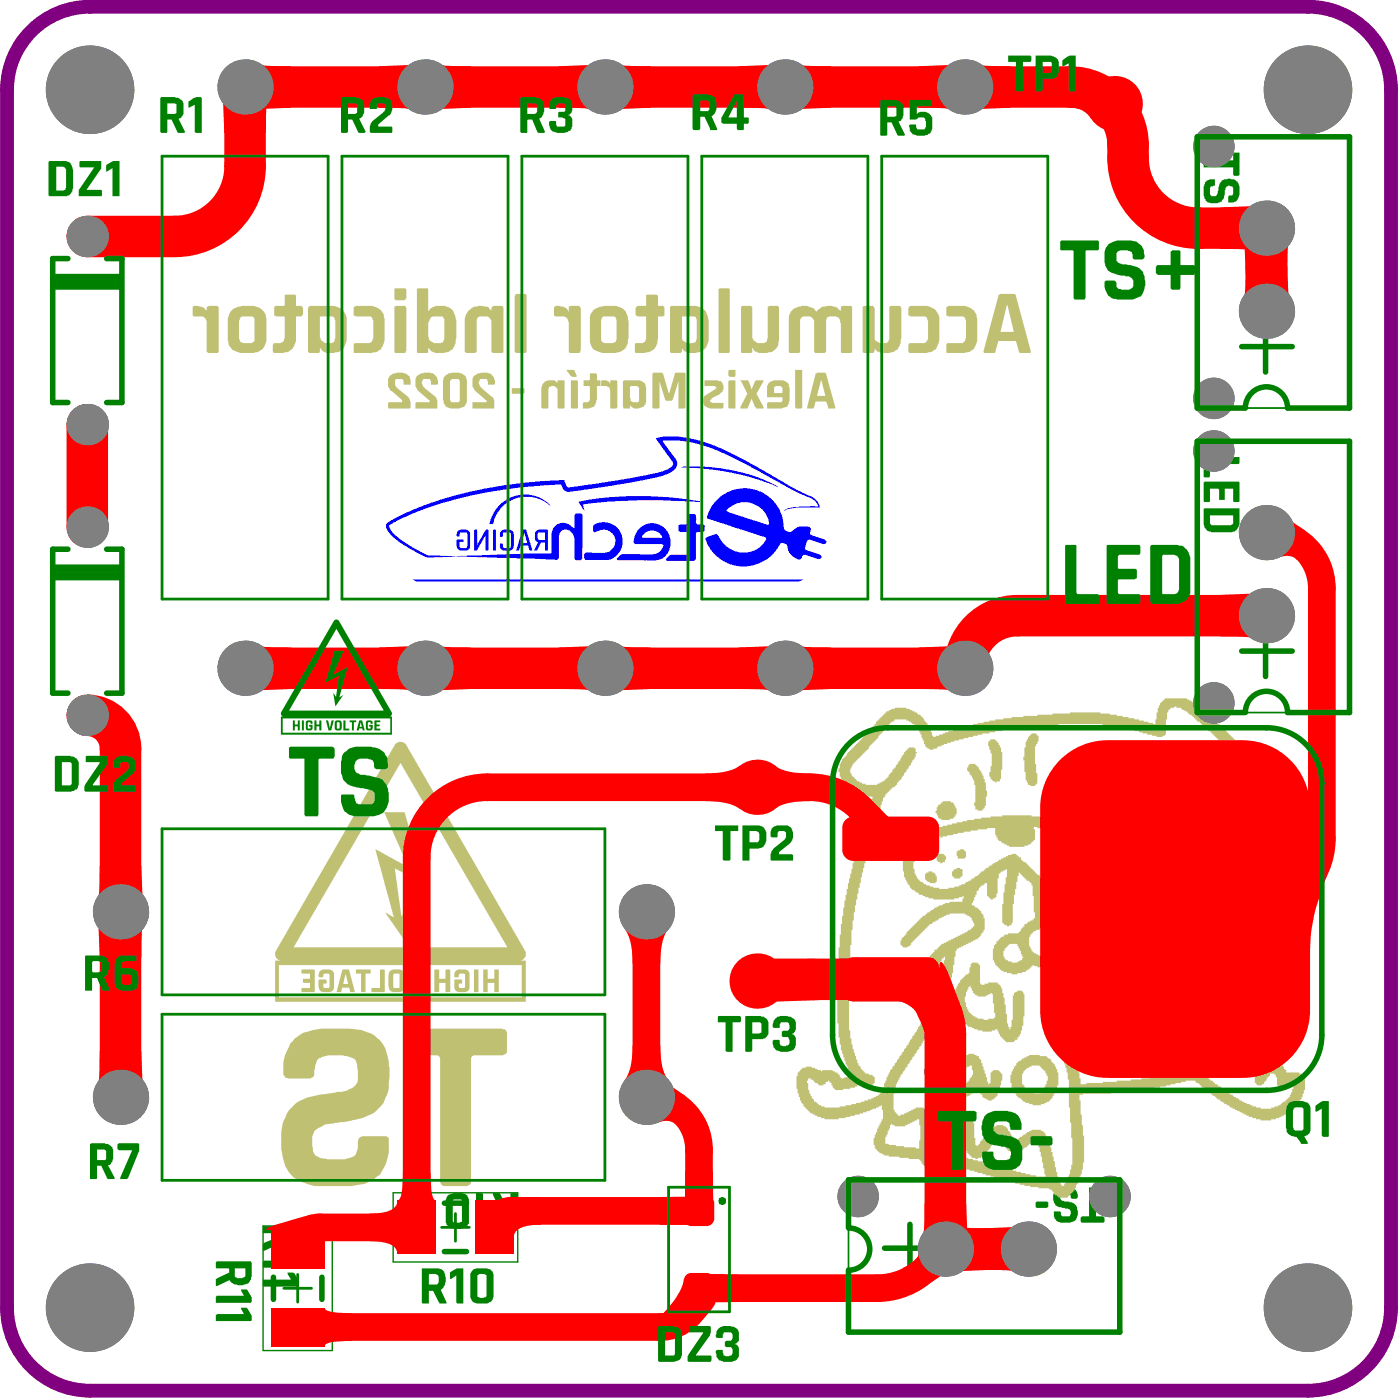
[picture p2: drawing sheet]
<svg xmlns="http://www.w3.org/2000/svg" width="168mm" height="168mm" viewBox="0 0 168 168" stroke-linecap="round" stroke-linejoin="round" font-family="sans-serif">
<path d="M143.9 16.4h18.3v32.6h-18.3zM143.9 53h18.3v32.6h-18.3zM31.6 147.4h8.3v14.9h-8.3zM47.3 143.4h14.9v8.3h-14.9zM102 141.8h32.6v18.3h-32.6z" fill="none" stroke="#008000" stroke-width=".17"/>
<path d="M152.1 38.6v6.1M149.2 41.7h6.1M149.2 78.3h6.1M152.1 75.2v6.1M106.3 150h6.1M109.4 147.2v6" fill="none" stroke="#008000" stroke-width=".66"/>
<path d="M34.1 154.8h3.3M35.8 153.2v3.3M53.1 147.5h3.3M54.7 145.9v3.3" fill="none" stroke="#008000" stroke-width=".33"/>
<g fill="#008000">
<path d="M144.8 19.3h3.4v-.9l.1-.1h.7v2.7l-.1 .1h-.6l-.1-.1v-.9h-3.5v-.7z"/>
<path d="M145 21.7a1.38 1.38 0 0 1 1-.1v.7l-.5 .1-.1 .2v.6a.34 .34 0 0 0 .5 .4 .46 .46 0 0 0 .5-.6v-.1a1.36 1.36 0 0 1 .7-1.3h.4a.48 .48 0 0 1 .6 0 .95 .95 0 0 1 .8 .5 1.88 1.88 0 0 1 .1 1.2v.1a1.33 1.33 0 0 1-.5 .9h-.9v-.6a.38 .38 0 0 1 .5-.2l.1-.2v-.7l-.1-.2h-.1a.43 .43 0 0 0-.5 0 .43 .43 0 0 0-.2 .4l-.1 .1a2.13 2.13 0 0 1-.4 1.4h-.2l-.2 .1h-.3a1.09 1.09 0 0 1-1.4-1.1v-.9l.1-.5z"/>
<path d="M146.5 25.3h.6l.1 .1v.9h1v.7h-1v1l-.1 .1h-.6l-.1-.2v-.9h-1v-.6l.1-.1h.9v-.9z"/>
<path d="M144.8 54.9h4.2v.8l-.1 .1h-3.5v1.5v.1h-.6l-.1-.1v-2.3z"/>
<path d="M144.7 58l.1-.1h4.1l.1 .1v2.3h-.1h-.6h-.1v-1.6h-1v1.4h-.7v-1.3l-.1-.1h-1v1.6h-.6h-.1z"/>
<path d="M130.9 142.7h.8v3.5h.9l.2 .2v.5l-.1 .1h-2.7l-.1-.2v-.4l.2-.2h.8z"/>
<path d="M126.8 143.1a1.03 1.03 0 0 1 .9-.4h.8a1.01 1.01 0 0 1 1 1v.2l-.1 .2h-.6l-.1-.1a.46 .46 0 0 0-.4-.6h-.4a.45 .45 0 0 0-.5 .3 .45 .45 0 0 0 .1 .5v.1l.4 .1 .9 .1a.88 .88 0 0 1 .7 .9 1.13 1.13 0 0 1-1.1 1.6h-.7a1.06 1.06 0 0 1-1-1.4h.7l.1 .1a.34 .34 0 0 0 0 .3 .34 .34 0 0 0 .4 .2h.4a.37 .37 0 0 0 .4-.1 .37 .37 0 0 0 0-.4 .49 .49 0 0 0-.7-.4l-.5-.2a.8 .8 0 0 1-.7-.5h-.1l-.1-.3v-.7z"/>
<path d="M124.6 144.4h1.3l.1 .1v.6l-.2 .1h-1.2l-.1-.1v-.6z"/>
<path d="M31.6 151.6l.1-.1h3.3l-.4-.6v-.1h.6h.2l.3 .7h.1v.9h-4.2z"/>
<path d="M31.6 153.8h3.4l-.4-.7v-.1h.6h.2l.4 .8v.8h-.1h-4h-.1z"/>
<path d="M57.2 143.4h.8l.1 .1v3.3l.7-.4v.7l-.9 .6h-.6l-.1-.1z"/>
<path d="M145.4 61.9v.9a.3 .3 0 0 0 .4 .3h2.2l.2-.1v-1.1zM144.8 61.1h4.2v1.9l-.2 .4a1.02 1.02 0 0 1-.9 .6h-2.3l-.5-.2a1.43 1.43 0 0 1-.4-.9v-1.7z"/>
<path d="M33.9 148.2l-.1 .1v.8a.44 .44 0 0 0 .4 .3h.6l.3-.2v-.1h.1v-.8l-.1-.1zM31.6 147.4h4.1l.1 .1v1.7a.89 .89 0 0 1-.5 .9l-.4 .2a.95 .95 0 0 1-.8-.1 1.1 1.1 0 0 1-.9-.5l-1.4 .6h-.2v-.8l.1-.1 1.4-.6v-.6h-1.5z"/>
<path d="M60.3 145.8v.1h-.1v.8l.2 .3h1v-1.3h-1.1zM59.2 143.4h.9l.7 1.6h.5l.1-.1v-1.5h.7l.1 .1v4.1l-.2 .1h-1.7v-.1a.87 .87 0 0 1-.9-.8l-.1-.2v-.6l.1-.1a.8 .8 0 0 1 .5-.8l-.7-1.5z"/>
<path d="M54.5 144.2l-.1 .1v2.5l.2 .2h.7l.2-.1v-2.6l-.1-.1zM53.9 143.6l.6-.2h.9a.9 .9 0 0 1 1 1.1v2.1a.87 .87 0 0 1-.9 1l-.1 .1h-.8l-.3-.1a.95 .95 0 0 1-.7-.6v-2.8z"/>
</g>
<path d="M3.4 4.2a10 10 0 0 1 7.4-3.4h146.4a10 10 0 0 1 10 10v146.4a10 10 0 0 1-10 10h-146.4a10 10 0 0 1-10-10v-146.4a9.9 9.9 0 0 1 2.6-6.6z" fill="none" stroke="#800080" stroke-width="1.7"/>
<g fill="#c0c073">
<path d="M155.5 97.4h.1v.2h-.1z"/>
<path d="M133 104.7h.1v-.1h.2v-.1h.5v.1h.2v.1h.1v.7h-.1v.3h-.2v.2h-.1v.1h-.6v-.1h-.1v-.2h-.2v-.1h-.1v-.4h.1v-.3h.2z"/>
<path d="M112.6 102.8h.1v-.2h.7v.2h.2v.1h.1v.4h-.1v.3h-.3v.2h-.3v-.2h-.3v-.1h-.1z"/>
<path d="M132.1 102.6h.2v-.1h.8v.1h.2v.7h-.2v.2h-.1v.1h-.6v-.1h-.1v-.2h-.2z"/>
<path d="M131.4 96h.2v-.1h.1v-.2h.3v-.1h.8v.1h.3v.2h.2v.3h.1v.4h.1v.1h-.1v.6h-.1v.1h-.2v.2h-.3v.1h-1v-.1h-.1v-.2h-.1v-.1h-.2v-.1h-.1v-1h.1z"/>
<path d="M129 103.2h.3v-.1h.6v.1h.3v.1h.1v.3h.1v.4h-.1v.3h-.3v.2h-.4v-.2h-.3v-.1h-.1v-.2h-.2v-.2h-.1v-.2h.1z"/>
<path d="M115 102.4h.1v-.2h.3v-.1h.4v.1h.2v.2h.1v.7h-.1v.1h-.9v-.3h-.1z"/>
<path d="M111.2 105h.1v-.1h.3v-.2h.4v.2h.3v.1h.2v.3h.1v.7h-.1v.1h-.7v-.1h-.3v-.1h-.2v-.2h-.1z"/>
<path d="M124 88.2h.5v.1h.2v.1h.1v.7h-.1v.3h-.2v.3h-.1v2.1h.1v1.1h.2v1.3h-.2v.1h-.1v.2h-.6v-.2h-.2v-.2h-.2v-.3h-.1v-1h-.2v-1.4h-.1v-.4h.1v-1.2h.2v-.7h.1v-.2h.2v-.3h.1v-.2h.1v-.1h.2z"/>
<path d="M114.4 104.7h.2v-.1h.1v-.1h.3v-.2h.4v.2h.3v.8h-.2v.1h-.1v.2h-.7v-.2h-.1v-.1h-.2z"/>
<path d="M129.7 105.3h.2v-.1h.1v-.2h.3v-.1h.4v.1h.3v.2h.1v.5h-.1v.3h-.3v.1h-.7v-.1h-.1v-.1h-.2z"/>
<path d="M112.7 96.7h.3v-.1h.2v-.2h.1v-.1h1v.1h.3v.2h.1v.3h.1v.3h.2v.7h-.2v.2h-.1v.2h-.1v.1h-.5v.2h-.9v-.2h-.3v-.1h-.2v-.3h-.1v-.3h-.1v-.3h.1v-.4h.1z"/>
<path d="M118.9 89h.2v-.1h.5v.1h.2v.1h.1v.2h.1v.3h.2v.2h.1v.6h.2v2.1h-.2v1.1h-.1v.3h-.4v.2h-.2v-.2h-.3v-.1h-.1v-.2h-.1v-.2h-.2v-.6h.2v-.7h.1v-1.6h-.1v-.4h-.2v-.4h-.1v-.6h.1z"/>
<path d="M128.1 92.7h.1v-.2h.1v-.1h.2v-.2h.5v.2h.3v.3h.2v.4h-.2v.4h-.1v.4h-.2v.3h-.1v.4h-.1v.7h-.2v.7h.2v.7h.1v.3h.1v.3h.2v.3h.1v.7h-.1v.1h-.3v.2h-.3v-.2h-.3v-.1h-.1v-.2h-.1v-.2h-.2v-.3h-.1v-.3h-.2v-.4h-.1v-.6h-.1v-1.3h.1v-.7h.1v-.5h.2v-.3h.1v-.4h.2z"/>
<path d="M116.4 92h.1v-.2h.7v.2h.2v.1h.1v.1h.2v.3h.1v.2h.1v.2h.2v.3h.1v.4h.2v.5h.1v.9h.1v.7h-.1v1.2h-.1v.3h-.2v.1h-.1v.1h-.6v-.1h-.3v-.4h-.1v-.5h.1v-2.1h-.1v-.5h-.1v-.3h-.2v-.3h-.1v-.1h-.2v-.3h-.1v-.1h-.1v-.5h.1z"/>
<path d="M112.6 99.7h.1v-.2h.2v-.1h.4v-.1h.6v-.2h.5v-.1h.6v-.2h.7v-.1h.6v-.1h.8v-.2h.8v-.1h1.2v-.2h1.4v-.1h3.5v.1h1.7v.2h1.1v.1h1v.2h.7v.1h.7v.1h.4v.2h.6v.1h.4v.2h.4v.1h.4v.1h.3v.2h.3v.1h.1v.2h.2v.7h-.2v.1h-.1v.1h-.7v-.1h-.4v-.1h-.3v-.2h-.4v-.1h-.6v-.2h-.6v-.1h-.5v-.1h-.9v-.2h-.8v-.1h-.9v-.2h-1.2v-.1h-.4v.3h.1v1.2h-.1v.2h-.2v.1h-.1v.2h-.2v.1h-.2v.1h-.5v.2h-1.8v-.2h-.3v-.1h-.3v-.1h-.2v-.2h-.2v-.1h-.3v-.2h-.1v-.2h-.1v-.3h-.2v-.9h-1v.2h-1.1v.1h-.8v.2h-.9v.1h-.7v.1h-.5v.2h-.7v.1h-.6v.2h-.3v-.2h-.3v-.1h-.1z"/>
<path d="M46.2 97.6l2.4 .1 2.5 8.4v.2l-3.7-1.9 .8 5.7 .8-1-.6 3.6-2.1-2.9v-.1l.3 .1 .7 .5-2.2-8.2 3.9 2.1 .1 .1v-.1z"/>
<path d="M54.8 116.7l.3-.2h.9l.3 .3 .1 .1v1.9l-.2 .4h-.2h-.9l-.4-.3v-1.2h.8v.5h-.4v.4l.1 .2h.6l.1-.1v-1.6l-.1-.1h-.6l-.1 .5h-.4l-.1-.5z"/>
<path d="M52.3 116.5l.5 .1v1h.7v-1h.6v2.6h-.6v-1.1h-.7v1.1h-.6z"/>
<path d="M36.2 116.6l1.6-.1v2.7h-1.6l.1-.4h1v-.7h-.9v-.5h.9v-.6h-1h-.1z"/>
<path d="M58.1 116.5h.5v1.1h.8v-1.1h.6v2.7h-.6v-1.1h-.8v1.1h-.5z"/>
<path d="M45.7 116.5l.5 .1v2.6h-1.5v-.4h1z"/>
<path d="M38.4 116.8l.4-.3h.9l.4 .3v2l-.3 .4h-1l-.4-.2-.1-.4v-.8l.1-.1h.8l.1 .1-.1 .4h-.3v.5v.1h.6l.1-.2v-1.5l-.7-.1v.1v.3l-.5 .1-.1-.1v-.2z"/>
<path d="M57 116.5h.5v2.7h-.5z"/>
<path d="M42.8 116.5h1.8l-.1 .5h-.6v2.2h-.5v-2.2h-.6z"/>
<path d="M48.9 116.5h.5l.1 .1 .4 2.1 .4-2.1 .1-.1h.6l-.7 2.7h-.8z"/>
<path d="M48.6 123.9l.5-.3h11.2l.4 .1 .2 .4v2.2a.55 .55 0 0 1-.5 .5h-3.4l-.4 .4v14.8a.55 .55 0 0 1-.5 .6h-2.6a.58 .58 0 0 1-.6-.6v-14.8l-.3-.4h-3.4a.59 .59 0 0 1-.7-.5v-2.1z"/>
<path d="M35.3 124.9l1.1-.8 1.2-.3 1-.2h3.3a5.7 5.7 0 0 1 3.1 .9l.3 .2a2.39 2.39 0 0 1 1.2 1.9l.3 1.7v1.2a6.9 6.9 0 0 1-.7 3l-.6 .7a2.14 2.14 0 0 1-1.1 .8 10.4 10.4 0 0 1-3.5 .9l-.8 .1a2.22 2.22 0 0 0-1.6 .5 1.34 1.34 0 0 0-1 1.4l.1 1.4 .3 .6a1.9 1.9 0 0 0 1.3 .4l.2 .1h2l.3-.1a1.27 1.27 0 0 0 1.3-1.3v-.8l.1-.4 .3-.2h.2h2.5a.48 .48 0 0 1 .6 .6 5.4 5.4 0 0 1-1.2 4.1 4.3 4.3 0 0 1-2.8 1.2l-.4 .1h-3.6a5.2 5.2 0 0 1-3-.9 3.3 3.3 0 0 1-1.7-2.7 9.2 9.2 0 0 1 .1-4.4 4.4 4.4 0 0 1 3.6-2.9l2.7-.4 .1-.1a2.64 2.64 0 0 0 2.4-1.1 4.5 4.5 0 0 0-.2-2.7l-.3-.2-1.2-.4h-1.7l-.4 .1a1.27 1.27 0 0 0-1.2 1.3l-.1 .7a.6 .6 0 0 1-.5 .7h-2.7h-.3l-.2-.5a5.9 5.9 0 0 1 1.2-4.2z"/>
<path d="M95.6 44.5h.8v4.5l-.1 .1h-.6l-.1-.1z"/>
<path d="M89 45.7h.9l.4 1.1 .5-1.1h1l-.9 1.6 .9 1.6v.2h-.9l-.1-.2-.5-1-.5 1.2h-.8v-.2l.8-1.6z"/>
<path d="M84.7 45.7h1.2a.77 .77 0 0 1 1 .5l.1 .1v.3a.68 .68 0 0 1-.4 .6l-.2 .3-.8 .3-.2 .3v.2l.2 .1h1.4v.6l-.1 .1h-1.4a1.09 1.09 0 0 1-.9-.5l-.1-.5a.7 .7 0 0 1 .5-.7l.9-.6 .2-.2-.2-.2h-1.2z"/>
<path d="M78.5 44.8h1l.2 .1 .7 2.3h.1l.6-2.3 .1-.1h1.1l.1 .1v4.1l-.1 .1h-.8v-3.3l-.6 2.2-.2 .2h-.7l-.1-.1-.6-2.3v3.2l-.1 .1h-.7l-.1-.1v-4.1z"/>
<path d="M72.3 45.7a.94 .94 0 0 1 1 .3l.1 .1v-.4h.7l.1 .1v3.2l-.1 .1h-.7v-2.2l-.1-.1v-.2l-.4-.2h-.6v-.6z"/>
<path d="M70.9 44.9h.8v.1v.7h.5v.7h-.5v1.6l-.1 .6a.65 .65 0 0 1-.7 .4l-.1 .1h-.7v-.7v-.1h.6l.2-.2v-1.6l-.1-.1h-.7v-.7h.7l.1-.1z"/>
<path d="M65.2 46.1l.2-.1a1.28 1.28 0 0 1 1.4-.2l.2 .3v-.4h.9v3.3l-.1 .1h-.7l-.1-.1v-2.3l-.3-.3-.7 .1-.1 .2v2.3l-.1 .1h-.6l-.1-.1v-2.4z"/>
<path d="M61.5 46.7h1.5v.5v.1h-1.5z"/>
<path d="M57 45.2l.5-.3h.2a1.4 1.4 0 0 1 1 0h.2l.3 .1 .2 .5 .1 .2v.4l-.1 .1h-.8v-.4l-.1-.2h-.7a.49 .49 0 0 0-.2 .6l.3 .5 1.3 1.1 .2 .3v1h-2.6v-.8h1.7v-.2l-1.4-1.1a1.54 1.54 0 0 1-.2-1.6z"/>
<path d="M50.1 45.2l.5-.3h.3a1.4 1.4 0 0 1 1 0h.2l.2 .1 .3 .5v.2v.4v.1h-.8v-.4l-.2-.2h-.6a.49 .49 0 0 0-.2 .6l.2 .5 1.4 1.1 .2 .3v1h-2.7v-.7l.1-.1h1.6v-.2l-1.3-1.1a1.54 1.54 0 0 1-.3-1.6z"/>
<path d="M46.8 45.2l.5-.3h.3a1.4 1.4 0 0 1 1 0l.2 .1a.84 .84 0 0 1 .6 .7v.5h-.9v-.5l-.2-.1h-.7l-.1 .1a.96 .96 0 0 0 .2 .9l1.3 1.1 .3 .3 .1 .3v.7l-.1 .1h-2.6l-.1-.1v-.6l.1-.1h1.6v-.2l-1.2-1.1a.45 .45 0 0 1-.4-.4 1.88 1.88 0 0 1 .1-1.4z"/>
<path d="M113.7 36.9l.3-.1h1.7a1.76 1.76 0 0 1 1.7 1.1l.1 .4v2.6l-.1 .3a1.33 1.33 0 0 1-1.3 1.1l-.2 .1h-2.1l-.1-.1v-.9l.1-.2h1.9l.2-.1 .2-.4v-2.2h-.1a.37 .37 0 0 0-.1-.4 .37 .37 0 0 0-.4-.1h-1.5l-.3-.1z"/>
<path d="M109.3 36.8h.1h1.7a1.76 1.76 0 0 1 1.7 1.1l.1 .2v2.8l-.3 1-.5 .4-.7 .1h-2.1l-.1-.1v-.9h.1v-.2h1.7a.6 .6 0 0 0 .5-.6v-2.1a.37 .37 0 0 0-.2-.4 .37 .37 0 0 0-.3-.1h-1.6l-.1-.1h-.1v-.9z"/>
<path d="M103.7 36.8h.2h1.1l.1 .2v3.6a.72 .72 0 0 0 .7 .6h.7a.65 .65 0 0 0 .4-.6v-3.8h.2h1.1l.1 .2v3.7v.5a1.35 1.35 0 0 1-1.2 1.1l-.2 .1a1.83 1.83 0 0 1-1.4-.1l-.4-.5v.4l-.1 .2h-1.2l-.1-.1z"/>
<path d="M95.2 37.4l.4-.4 .4-.2h.3a1.6 1.6 0 0 1 1.4 .2l.2 .1 .2 .4 .6-.6 .5-.1a1.21 1.21 0 0 1 1 0 1.16 1.16 0 0 1 .8 .6h.1v-.6h.1h1.1h.1v5.5l-.1 .1h-1.1l-.1-.1v-3.4l-.1-.2a.6 .6 0 0 0-.7-.7h-.5a.46 .46 0 0 0-.5 .6v3.7l-.2 .1h-1.2v-.1v-3.4a.7 .7 0 0 0-.7-.9h-.6a.64 .64 0 0 0-.4 .6v3.7l-.1 .1h-1.2l-.1-.1v-3.7a1.54 1.54 0 0 1 .4-1.2z"/>
<path d="M89.1 36.8h.1h1.1l.1 .1v3.5a.85 .85 0 0 0 .8 .8 .95 .95 0 0 0 .8 0 .32 .32 0 0 0 .2-.5h.1v-3.9h.1h1.1l.1 .1v4a1.64 1.64 0 0 1-.7 1.4l-.7 .1h-1l-.3-.1h-.1l-.3-.5h-.1v.5l-.1 .1h-1.1l-.1-.1z"/>
<path d="M86.4 34.7h1.2h.1v7.6l-.1 .1h-1.2v-.1z"/>
<path d="M77.7 35.4h1.2l.2 .2v1.2h.6l.2 .1v1l-.2 .1h-.6v2.7l-.1 .3a1.48 1.48 0 0 1-.8 1.3l-.7 .1h-1.1l-.1-.1v-1l.1-.1h.7a.59 .59 0 0 0 .6-.6v-2.6h-1.1l-.1-.1h-.1v-.9l.2-.2h1.1v-1.3z"/>
<path d="M66.6 36.9l.2-.1h.5h.1a.75 .75 0 0 1 .9 .6h.1v-.6h.1h1.1l.2 .2v5.2l-.2 .2h-1.1l-.1-.1v-3.4a.88 .88 0 0 0-.7-.9h-.9l-.2-.1z"/>
<path d="M61.9 35.4l.1-.1h1.2l.1 .1v6.9l-.1 .1h-1.2l-.1-.1v-6.7z"/>
<path d="M56.3 37.4l.3-.3a2.06 2.06 0 0 1 1.6-.3 .52 .52 0 0 1 .7 .4l.2 .2v-.4l.2-.2h1l.2 .1v5.4l-.1 .1h-1.2l-.1-.1v-3.4a.7 .7 0 0 0-.7-.9h-.6a.46 .46 0 0 0-.5 .6v3.7l-.2 .1h-1.1l-.1-.1v-3.7a2.11 2.11 0 0 1 .4-1.2z"/>
<path d="M42.5 36.9l.3-.1h1.6a1.77 1.77 0 0 1 1.7 1.1l.1 .4v2.6l-.1 .3a1.33 1.33 0 0 1-1.2 1.1l-.2 .1h-2.1l-.1-.1v-.9l.1-.2h1.8l.3-.1 .2-.4v-2.2h-.1a.37 .37 0 0 0-.1-.4 .37 .37 0 0 0-.4-.1h-1.5l-.3-.1z"/>
<path d="M34.2 35.4h1.3l.1 .1v1.3h.7l.1 .2v.8l-.1 .1v.1h-.7v2.7a1.76 1.76 0 0 1-1.1 1.6l-.4 .1h-1.2l-.1-.1v-.9h.1v-.2h.8h.3l.2-.5v-2.6l-.1-.1h-.9l-.2-.1v-1.1h.1h1l.1-.1z"/>
<path d="M23.2 36.8a.86 .86 0 0 1 .9 0l.2 .1a.87 .87 0 0 1 .5 .5v-.5l.3-.1h1l.2 .1v5.4l-.1 .1h-1.2l-.2-.1v-3.4a.73 .73 0 0 0-.6-.9h-1v-.1z"/>
<path d="M122.2 127.8h.1v-.2h.1v-.1h.3v-.1h.2v-.2h.2v-.1h.3v-.2h.3v-.1h1.3v.1h.8v.2h.1v.1h.3v.2h.2v.2h.1v.2h.1v.1h.2v.3h.1v.3h.2v.4h.1v1.6h-.1v.4h-.2v.4h-.1v.1h-.2v.3h-.1v.3h-.1v.1h-.2v.2h-.1v.1h-.3v.2h-.3v.1h-.4v.1h-1v-.1h-.4v-.1h-.4v-.2h-.3v-.1h-.1v-.2h-.2v-.1h-.3v-.1h-.1v-.2h-.1v-.3h-.2v-.1h-.1v-.3h-.2v-.3h-.1v-.5h-.2v-1h.2v-.4h.1v-.3h.2v-.3h.1v-.1h.2zM123.4 128.3v.2h-.1v.1h-.2v.2h-.1v.3h-.1v1.2h.1v.2h.1v.2h.2v.2h.1v.1h.3v.2h.1v.1h.5v.1h.8v-.1h.1v-.1h.2v-.3h.1v-.3h.2v-.3h.1v-.4h.1v-.6h-.1v-.2h-.1v-.3h-.2v-.2h-.1v-.1h-.2v-.2h-.1v-.1h-.1v-.1h-1v.1h-.3v.1z"/>
<path d="M113.2 125h.2v-.2h.3v.2h.3v.1h.1v.4h.2v1.9h.1v.4h.2v-.2h.1v-.1h.3v-.1h.3v-.2h.1v-.1h.3v-.2h.4v-.1h.3v-.1h.7v.1h.3v.1h.3v.3h.1v.2h.1v.4h.2v.4h.1v.4h.2v.5h.1v.4h.1v.5h.2v.3h.1v-.1h.2v-1.3h.1v-.1h.1v-.2h.7v.2h.2v.1h.1v.2h.2v.8h-.2v.6h-.1v.5h-.2v.3h-.1v.4h-.1v.2h-.2v.1h-.1v.1h-.3v.2h-.4v-.2h-.3v-.1h-.3v-.1h-.1v-.3h-.2v-.2h-.1v-.2h-.1v-.3h-.3v.1h-.2v.2h-.1v.1h-.1v.1h-.3v.2h-.2v.1h-.2v.2h-.5v.1h-1.8v-.1h-.4v-.2h-.4v-.1h-.3v-.2h-.3v-.1h-.1v-.1h-.2v-.2h-.1v-.1h-.2v-.2h-.1v-.1h-.1v-.1h-.2v-.2h-.1v-.3h-.2v-.2h-.1v-.6h-.1v-.7h.1v-.6h.1v-.4h.2v-.3h.1v-.1h.2v-.2h.1v-.1h.1v-.1h.2v-.2h.1v-.1h.3v-.2h.3v-.1h.1v-.8h.2zM112.6 127.9v.3h-.1v.4h-.2v.3h.2v.4h.1v.3h.1v.2h.2v.1h.1v.1h.2v.2h.2v.1h.2v.2h.4v.1h.6v.1h.8v-.1h.3v-.1h.3v-.2h.1v-.1h.2v-.2h.1v-.1h.1v-.3h.2v-.1h.1v-.3h.2v-.6h-.2v-.5h-.3v.1h-.2v.1h-.3v.2h-.3v.1h-.2v.2h-.2v.1h-.3v.2h-1.1v-.2h-.2v-.1h-.1v-.2h-.2v-.1h-.1v-.3h-.1v-.6h-.3v.2h-.2v.1z"/>
<path d="M116.7 115.8h.1v-.1h.7v.1h.2v.2h.1v2.2h.1v.2h.5v-.2h.4v-.1h1.1v.1h.1v.2h.2v.1h.1v.3h.2v.6h.1v.5h.1v.9h.2v1.1h.1v1.1h.2v.4h.1v.3h.1v-.3h.2v-.8h.1v-3h.2v-.2h.1v-.2h.3v-.1h.6v.1h.1v.3h.1v2.7h-.1v1.1h-.1v.6h-.2v.4h-.1v.3h-.2v.1h-.1v.3h-.3v.1h-.1v.2h-1v-.2h-.2v-.1h-.1v-.2h-.1v-.1h-.2v-.1h-.1v-.3h-.2v-.3h-.1v-.3h-.3v.2h-.4v.1h-1.1v-.1h-.6v-.2h-.4v-.1h-.3v-.2h-.4v-.1h-.1v-.2h-.3v-.1h-.2v-.1h-.1v-.2h-.2v-.1h-.1v-.3h-.1v-.1h-.2v-.3h-.1v-.4h-.2v-.5h-.1v-1.6h.1v-.6h.2v-.3h.1v-.3h.2v-.1h.1v-.3h.1v-.1h.2v-.2h.1v-.1h.2v-.2h.1v-.1h.3v-.1h.1v-.7h.2zM116.4 118.7v.2h-.1v.3h-.2v.6h-.1v.7h.1v.5h.2v.3h.1v.3h.1v.1h.2v.2h.1v.1h.2v.2h.2v.1h.3v.1h.7v.2h.6v-.2h.7v-.1h.1v-.6h-.1v-1.1h-.2v-1.1h-.1v-.1h-.1v.1h-.3v.1h-.3v.2h-1v-.2h-.3v-.1h-.1v-.1h-.1v-.3h-.2v-.3h-.1v-.3h-.2v.2z"/>
<path d="M105.3 86.8h.1v-.2h.2v-.1h.1v-.2h.2v-.1h.1v-.1h.1v-.2h.2v-.1h.1v-.2h.2v-.1h.2v-.2h.3v-.1h.4v-.1h1.4v.1h.5v.1h.2v.2h.3v.1h.3v.2h.1v.1h.3v.2h.2v.1h.1v.1h.2v.3h.1v.2h.1v.1h.2v.3h.1v.3h.2v.2h.1v.3h.1v.4h.2v.2h.3v-.2h.4v-.1h.4v-.1h.3v-.2h.4v-.1h.6v-.2h.4v-.1h.4v-.1h.4v-.2h.6v-.1h.6v-.2h.5v-.1h.7v-.1h.7v-.2h.7v-.1h1v-.2h1v-.1h1.4v-.1h1.7v-.2h1.8v-.1h2.1v-.2h3.7v.2h1.1v.1h.8v.2h.7v.1h.7v.1h.7v.2h.6v.1h.6v.2h.5v.1h.6v.1h.3v-.5h.1v-.9h.2v-.5h.1v-.3h.1v-.3h.2v-.1h.1v-.2h.2v-.1h.1v-.2h2.7v.2h.3v.1h.2v.2h.2v.1h.3v.1h.1v.2h.1v.1h.2v.2h.3v.1h.1v.1h.1v.2h.2v.1h.1v.2h.2v.1h.1v.2h.3v.1h.1v.1h.2v.2h.1v.1h.1v.2h.2v.1h.1v.1h.3v.2h.1v.1h.2v.2h.1v.1h.2v.1h.1v.2h.1v.1h.2v.2h.1v.1h.2v.1h.1v.2h.2v.1h.1v.2h.1v.2h.2v.2h.1v.3h.2v.2h.1v.6h.1v1.1h-.1v.7h-.1v.6h-.2v.4h-.1v.4h-.2v.5h-.1v.2h-.1v.5h-.2v.2h-.1v.3h-.2v.2h-.1v.2h-.2v.2h-.1v.3h-.1v.1h-.2v.1h-.3v.2h-.1v.1h-.1v.2h-.3v.1h-.2v.6h.2v.5h.1v.5h.2v.7h.1v.7h.1v.7h.2v.8h.1v.9h.2v.8h.1v1h.1v1.1h.2v1.4h.1v1.7h.2v2h.1v2.1h.2v6.3h-.2v1.5h-.1v1.2h-.2v.8h-.1v.8h-.2v.8h-.1v.7h-.1v.5h-.2v.4h-.1v.6h.3v.1h.2v.2h.5v.1h.3v.2h.2v.1h.5v.1h.2v.2h.3v.1h.3v.2h.4v.1h.3v.1h.3v.2h.4v.1h.3v.2h.5v-.2h.2v-.1h.4v-.2h.9v.2h.4v.1h.1v.2h.3v.1h.1v.3h.2v.1h.1v.3h1.6v.2h.2v.1h.2v.1h.1v.2h.2v1.5h-.2v.4h-.1v.5h-.2v.2h-.1v.2h-.1v.3h-.2v.1h-.1v.1h-.2v.3h-.1v.2h-.1v.1h-.3v.1h-.2v.2h-.1v.1h-.3v.2h-.3v.1h-.2v.2h-.3v.1h-.4v.1h-.6v.2h-1.3v-.2h-.5v-.1h-.5v-.1h-.4v-.2h-.3v-.1h-.2v-.2h-.3v-.1h-.3v-.2h-.3v-.1h-.3v-.1h-.2v-.2h-.3v-.1h-.2v-.2h-.3v-.1h-.2v-.1h-.2v-.2h-.3v-.1h-.1v-.2h-.3v-.1h-.1v-.1h-.2v-.2h-.2v-.1h-.2v-.2h-.1v-.1h-.2v-.1h-.2v-.2h-.2v-.1h-.1v-.2h-.3v-.1h-.1v-.1h-.2v-.2h-.1v-.1h-.3v-.2h-.1v-.1h-1.2v.1h-.5v.2h-.7v.1h-.6v.2h-.6v.1h-.7v.1h-.7v.2h-.7v.1h-1v.2h-1.4v.1h-2.1v.1h-3.3v.2h-.5v.7h.2v1.7h.1v1.2h.2v1.3h.1v3.2h-.1v.9h-.2v.5h-.1v.3h-.2v.4h-.1v.5h-.1v.1h-.2v.4h-.1v.3h-.2v.1h-.1v.2h-.1v.1h-.2v.2h-.1v.1h-.2v.1h-1.1v-.1h-.1v-.1h-.3v-.2h-.2v-.3h-.1v-.1h-.1v-.1h-.3v-.2h-1.3v-.1h-1v-.2h-.7v-.1h-.5v-.1h-.6v-.2h-.4v-.1h-.6v-.2h-.4v-.1h-.6v-.1h-.5v-.2h-.4v-.1h-.6v-.2h-.4v-.1h-.6v-.1h-.4v-.2h-.6v-.1h-.4v-.2h-.6v-.1h-.4v-.1h-.5v-.2h-.5v-.1h-.5v-.2h-.3v.3h-.1v.2h-.2v.1h-.3v.1h-.2v.2h-.9v-.2h-.3v-.1h-.1v-.1h-.1v-.2h-.2v-.1h-.1v-.3h-.2v-.1h-.1v-.2h-1.3v-.1h-1.1v-.2h-1.3v-.1h-.5v-.2h-.3v-.1h-.3v-.1h-.1v-.2h-.2v-.1h-.1v-.2h-.2v-.4h-.1v-.8h.1v-.4h.2v-.3h.1v-.4h.2v-.3h.1v-.3h.2v-.3h.1v-.3h.1v-1.1h-.1v-.6h-.1v.2h-.3v.1h-.3v.2h-.4v.1h-.3v.1h-.4v.2h-.5v.1h-.4v.2h-.5v.1h-.6v.2h-.6v.1h-.8v.1h-1.7v-.1h-.4v-.1h-.4v-.2h-.3v-.1h-.3v-.2h-.3v-.1h-.1v-.2h-.2v-.1h-.1v-.1h-.1v-.2h-.2v-.1h-.1v-.3h-.2v-.1h-.1v-.3h-.1v-.4h-.2v-.5h-.1v-.5h-.2v-1.6h.2v-.4h.1v-.1h.2v-.2h.1v-.1h.1v-.2h.5v-.1h.7v.1h.4v.2h.3v.1h.4v.2h.1v-.2h1.3v.2h.3v.1h.3v.2h.1v.1h.1v.3h.2v.1h.4v-.1h.8v-.3h-.1v-.3h-.1v-.3h-.2v-.4h-.1v-.3h-.2v-.4h-.1v-.4h-.1v-.4h-.2v-.5h-.1v-.7h-.2v-.8h-.1v-1.7h-.1v-6.9h.1v-2.2h.1v-1.6h.2v-1.2h.1v-1h.2v-1h.1v-.8h.1v-.7h.2v-.8h.1v-.7h.2v-.5h.1v-.6h.1v-.5h.2v-.7h.1v-.6h.2v-.6h.1v-.5h.1v-.6h.2v-.6h.1v-.4h.2v-.5h.1v-.5h.1v-.5h.2v-.4h.1v-.5h.2v-.4h.1v-.4h.1v-.4h.2v-.5h.1v-.4h.2v-.3h-.6v-.1h-.7v-.1h-.6v-.2h-.2v-.1h-.3v-.2h-.3v-.1h-.1v-.1h-.2v-.2h-.1v-.1h-.2v-.2h-.1v-.1h-.1v-.3h-.2v-.3h-.1v-.2h-.2v-.6h-.1v-.4h.1v-.6h.2v-.3h.1v-.2h.2v-.2h.1v-.1h.1v-.2h.2v-.3h.1v-.1h.2v-.1h.1v-.2h.1v-.1h.2v-.2h.1v-.1h.2v-.1h.1v-.2h.1v-.1h.2v-.2h.1v-.1h.2v-.1h.1v-.2h.1v-.1h.2v-.2h.1v-.1h.2v-.1h.1v-.2h.1v-.3h.2v-.1h.1v-.1h.2v-.2h.1v-.1h.1v-.2h.2zM106.8 87v.2h-.1v.3h-.1v.1h-.2v.1h-.1v.2h-.2v.1h-.1v.2h-.1v.1h-.2v.1h-.1v.3h-.2v.2h-.1v.1h-.2v.1h-.1v.2h-.1v.1h-.2v.2h-.1v.1h-.2v.3h-.1v.1h-.1v.2h-.2v.1h-.1v.1h-.2v.2h-.1v.1h-.1v.2h-.2v.1h-.1v.2h-.2v.1h-.1v.1h-.1v.2h-.2v.1h-.1v.3h-.2v.3h-.1v.5h.1v.3h.2v.2h.1v.1h.2v.1h.1v.2h.1v.1h.3v.2h.3v.1h.4v.1h1.4v-.1h.3v-.1h.3v-.2h.3v-.1h.1v-.2h.2v-.1h.1v-.1h.1v-.3h.2v-.2h.1v-.1h.2v-.3h.1v-.1h.1v-.2h.2v-.2h.1v-.2h.2v-.3h.1v-.1h.1v-.3h.2v-.3h.1v-.1h.2v-.3h.1v-.1h.1v-.2h.2v-.1h.1v-.2h.7v.2h.2v.4h.1v.1h-.1v.5h-.2v.3h-.1v.1h-.2v.3h-.1v.3h-.1v.1h-.2v.3h-.1v.1h-.2v.3h-.1v.1h-.1v.3h-.2v.2h-.1v.2h-.2v.2h-.1v.1h-.1v.2h-.2v.2h-.1v.2h-.2v.1h-.2v.2h-.2v.1h-.1v.1h-.2v.2h-.1v.1h-.1v.2h-.2v.2h-.1v.2h-.2v.4h-.1v.4h-.1v.6h-.2v.4h-.1v.4h-.2v.6h-.1v.4h-.2v.6h-.1v.4h-.1v.6h-.2v.4h-.1v.5h-.2v.6h-.1v.4h-.1v.6h-.2v.6h-.1v.5h-.2v.6h-.1v.5h-.1v.7h-.2v.6h-.1v.7h-.2v.7h-.1v.7h-.1v.9h-.2v.9h-.1v1.2h-.2v1.8h-.1v3.6h-.1v6.7h.1v.9h.1v.7h.2v.6h.1v.4h.2v.4h.1v.5h.1v.4h.2v.3h.1v.1h.2v.3h.1v.1h.1v.2h.2v.1h.1v.2h.4v.1h.5v.1h.1v.2h.1v.7h-.1v.1h-.1v.2h-.3v.1h-.2v-.1h-.5v-.2h-.6v.2h-.3v.1h-.2v.1h-.6v.2h-.8v.1h-1v-.1h-.2v-.2h-.1v-.2h-.2v-.3h-.1v-.2h-.1v-.1h-.2v.1h-.3v.3h-.2v.2h-.6v-.2h-.1v-.1h-.3v-.2h-.2v-.1h-.1v-.1h-.3v-.2h-.3v.3h-.1v.3h.1v.8h.2v.4h.1v.3h.2v.3h.1v.1h.1v.3h.3v.2h.2v.1h.1v.1h.3v.2h.4v.1h1.8v-.1h.7v-.2h.7v-.1h.6v-.1h.6v-.2h.4v-.1h.4v-.2h.4v-.1h.3v-.1h.3v-.2h.3v-.1h.1v-.2h.2v-.1h.1v-.1h.1v-.5h.2v-.5h.1v-.3h.2v-.4h.1v-.3h.1v-.3h.2v-.3h.1v-.1h.2v-.3h.1v-.1h.1v-.3h.2v-.2h.1v-.2h.2v-.2h.1v-.3h.1v-.1h.2v-.3h.1v-.1h.2v-.3h.1v-.1h.1v-.3h.2v-.2h.1v-.2h.2v-.3h.1v-.2h.1v-.2h.2v-.2h.1v-.3h.2v-.1h.1v-.3h.1v-.3h.2v-.1h.1v-.3h.2v-.3h.1v-.3h.2v-.2h.1v-.3h.1v-.3h.2v-.3h.1v-.3h.2v-.2h.1v-.5h.1v-.2h.2v-.5h.1v-.2h.2v-.5h.1v-.4h.1v-.3h.2v-.5h.1v-.5h.2v-.4h.1v-.5h.1v-.9h.2v-.4h-.2v.1h-.1v.2h-.1v.3h-.2v.1h-.1v.3h-.2v.3h-.1v.1h-.1v.4h-.2v.3h-.1v.3h-.2v.3h-.1v.1h-.1v.2h-.3v.1h-.3v-.1h-.3v-.2h-.1v-.8h.1v-.3h.2v-.4h.1v-.3h.1v-.3h.2v-.3h.1v-.3h.2v-.2h.1v-.2h.1v-.1h.2v-.2h.1v-.2h.3v-.2h.1v-.1h.2v-.2h.1v-.1h.2v-.1h.2v-.2h.3v-.1h.3v-.2h.3v-.1h.3v-.1h.2v-.2h.3v-.1h.3v-.2h.3v-.1h.3v-.2h.3v-.1h.1v-.1h.3v-.2h.1v-.1h.2v-.2h.1v-.4h-.1v-.3h-.2v-.2h-.1v-.2h-.2v-.1h-.2v-.2h-.3v-.1h-1.9v.1h-.4v.2h-.3v.1h-.2v.2h-.3v.1h-.2v.1h-.2v.2h-.3v.1h-.2v.2h-.2v.1h-.2v.1h-.1v.2h-.2v.1h-.1v.2h-.1v.1h-.2v.1h-.1v.2h-.2v.1h-.1v.2h-.2v.1h-.1v.2h-.1v.1h-.2v.1h-.1v.2h-.2v.1h-.1v.3h-.1v.1h-.3v.2h-.6v-.2h-.1v-.1h-.2v-.6h.2v-.2h.1v-.2h.2v-.1h.1v-.2h.1v-.3h.2v-.1h.1v-.1h.2v-.2h.1v-.1h.1v-.2h.2v-.1h.1v-.1h.2v-.2h.1v-.1h.1v-.2h.2v-.1h.1v-.1h.2v-.2h.1v-.1h.3v-.2h.1v-.1h.2v-.1h.3v-.2h.1v-.1h.3v-.2h.1v-.1h.3v-.1h.3v-.2h.4v-.1h.3v-.2h.5v-.1h1.6v-.4h.1v-.3h-.1v.1h-.4v.2h-.6v.1h-2.5v-.1h-.6v-.2h-.4v-.1h-.3v-.1h-.4v-.2h-.2v-.1h-.2v-.2h-.2v-.1h-.3v-.2h-.1v-.1h-.1v-.3h-.2v-.1h-.1v-.3h-.2v-.3h-.1v-.3h-.1v-.7h-.2v-1.5h.2v-.6h.1v-.4h.1v-.4h.2v-.3h.1v-.3h.2v-.1h.1v-.3h.1v-.1h.7v.1h.2v.4h.1v.3h-.1v.3h-.2v.3h-.1v.3h-.1v.4h-.2v.8h-.1v.9h.1v.5h.2v.3h.1v.3h.1v.1h.2v.2h.1v.1h.3v.1h.2v.2h.2v.1h.5v.2h.4v.1h.7v.1h1.1v-.1h.7v-.1h.6v-.2h.2v-.1h.5v-.2h.1v-.1h.3v-.1h.3v-.2h.1v-.1h.3v-.2h.1v-.1h.3v-.1h.2v-.2h.1v-.1h.1v-.2h.3v-.1h.2v-.1h.1v-.2h.3v-.1h.1v-.2h.3v-.1h.1v-.1h.3v-.2h.3v-.1h.1v-.2h.3v-.1h.3v-.1h.3v-.2h.3v-.1h.4v-.2h.6v.2h.1v.1h.1v.2h.3v.2h.2v.2h.1v.1h.3v.2h.1v.1h.2v.1h.1v.2h.1v.1h.2v.2h.1v.1h.2v.1h.1v.2h.1v.1h.2v.2h.3v.1h.1v.1h.3v.2h.1v.1h.3v.2h.1v.1h.3v.1h.3v.2h.3v.1h.3v.2h.4v.1h.4v.1h.4v.2h.6v.1h.7v.2h1v.1h1.7v-.1h.8v-.2h.6v-.1h.4v-.2h.3v-.1h.1v-.1h.2v-.2h.1v-.1h.1v-.2h.2v-.2h.1v-.3h.2v-.3h.1v-.6h.1v-1.2h-.1v-.6h-.1v-.3h-.2v-.2h-.1v-.2h-.2v-.3h-.1v-.1h-.1v-.2h-.2v-.1h-.1v-.3h-.2v-.1h-.1v-.2h-.1v-.1h-.2v-.1h-.1v-.3h-.2v-.4h.2v-.2h.1v-.1h.2v-.2h.4v.2h.3v.1h.1v.2h.1v.1h.2v.1h.1v.2h.2v.1h.1v.2h.1v.1h.2v.1h.1v.3h.2v.2h.1v.2h.1v.2h.2v.3h.1v.4h.2v.4h.1v.9h.1v.4h-.1v1h-.1v.5h-.2v.4h-.1v.3h-.2v.3h-.1v.1h-.1v.3h-.2v.2h-.1v.1h-.2v.2h-.1v.1h-.3v.1h-.1v.2h-.3v.1h-.3v.2h-.3v.1h-.5v.1h-.6v.2h-3.4v-.2h-.8v-.1h-.6v-.1h-.5v-.2h-.4v-.1h-.3v-.2h-.5v-.1h-.2v-.1h-.3v-.2h-.3v-.1h-.4v.3h.1v2.6h1.7v.2h.7v.1h.4v.1h.3v.2h.4v.1h.2v.2h.3v.1h.2v.1h.2v.2h.1v.1h.3v.2h.1v.1h.2v.1h.1v.2h.2v.1h.1v.3h.1v.2h.2v.1h.1v.3h.2v.1h.1v.3h.1v.3h.2v.5h.1v.7h-.1v.2h-.2v.1h-.7v-.1h-.1v-.2h-.1v-.4h-.2v-.3h-.1v-.2h-.2v-.3h-.1v-.2h-.1v-.1h-.2v-.3h-.1v-.1h-.2v-.2h-.1v-.1h-.1v-.1h-.2v-.2h-.1v-.1h-.3v-.2h-.1v-.1h-.3v-.2h-.3v-.1h-.4v-.1h-.6v-.2h-2.2v.2h-.5v.1h-.2v.1h-.2v.2h-.1v.1h-.2v.3h-.1v1.1h.1v.3h.2v.3h.1v.1h.2v.2h.2v.1h.3v.2h.4v.1h.5v.1h.4v.2h.4v.1h.4v.2h.3v.1h.3v.1h.1v.2h.2v.1h.1v.2h.2v.1h.1v.3h.1v.3h.2v.1h.1v.4h.2v.5h.1v.5h.1v.9h.2v.1h-.2v.3h-.1v.1h-.7v-.1h-.1v-.3h-.2v-.3h-.1v-.5h-.2v-.5h-.1v-.4h-.1v-.3h-.2v-.3h-.1v-.1h-.2v-.1h-.1v.2h.1v.6h.2v.6h.1v.5h.2v.6h.1v.7h.1v.6h.2v.7h.1v.7h.2v.9h.1v.9h.1v.7h.2v.6h.1v.5h.2v.4h.1v.5h.1v.4h.2v.4h.1v.4h.2v.4h.1v.6h.1v.7h.2v.7h.7v-.1h2v-.2h1.6v-.1h1.7v-.1h1.3v-.2h1v-.1h.7v-.2h.7v-.1h.5v-.1h.6v-.2h.6v-.1h.7v-.2h.5v-.1h1.3v.1h.3v.2h.1v.1h.2v.2h.2v.1h.2v.1h.1v.2h.3v.1h.1v.2h.2v.1h.3v.1h.1v.2h.1v.1h.3v.2h.2v.1h.2v.1h.2v.2h.1v.1h.3v.2h.1v.1h.3v.1h.2v.2h.3v.1h.1v.2h.3v.1h.3v.1h.1v.2h.3v.1h.3v.2h.2v.1h.5v.1h.2v.2h.5v.1h.5v.2h1.3v-.2h.4v-.1h.4v-.2h.3v-.1h.2v-.1h.1v-.2h.3v-.1h.1v-.2h.2v-.1h.1v-.1h.1v-.3h.2v-.3h.1v-.4h.2v-.6h-.3v.2h-.2v.1h-.2v.1h-.2v.2h-.7v-.2h-.3v-.2h-.1v-1h-.1v-.3h-.2v-.1h-.6v.2h-.1v.2h-.1v.1h-.2v.3h-.1v.1h-.2v.3h-.2v.2h-.6v-.2h-.1v-.1h-.2v-.9h.2v-.2h-.5v-.2h-.2v-.1h-.5v-.2h-.2v-.1h-.5v-.2h-.2v-.1h-.5v-.1h-.2v-.2h-.5v-.1h-.3v-.2h-.4v-.1h-.3v-.1h-.2v-.2h-.5v-.1h-.2v-.2h-.3v-.1h-.2v-.1h-.2v-.2h-.2v-.8h.2v-.2h.2v-.1h.2v-.1h.1v-.2h.2v-.5h.1v-.7h.1v-.6h.2v-.9h.1v-.7h.2v-1.1h.1v-1.1h.1v-2h.2v-3.1h-.2v-2.8h-.1v-2.2h-.1v-1.6h-.2v-1.5h-.1v-1.1h-.2v-1.2h-.1v-.9h-.1v-.9h-.2v-.8h-.1v-.7h-.2v-.9h-.1v-.5h-.1v-.7h-.2v-.5h-.1v-.4h-.2v-.4h-.1v-.3h-.1v-.1h-.2v-.2h-.3v-.1h-.1v-.2h-.1v-.1h-.3v-.1h-.2v-.2h-.1v-.1h-.1v-.2h-.2v-.2h-.1v-.2h-.2v-.3h-.1v-.2h-.2v-.3h-.1v-.4h-.1v-.5h-.2v-.5h-.1v-.4h-.2v-.6h-.1v-.4h-.1v-.6h-.2v-.4h-.1v-.7h-.2v-.2h.2v-.5h.1v-.2h.3v-.1h.3v.1h.3v.2h.1v.3h.1v.5h.2v.4h.1v.6h.2v.4h.1v.6h.2v.4h.1v.4h.1v.6h.2v.4h.1v.4h.2v.2h.1v.3h.1v.1h.2v.1h.1v.2h.2v.1h.1v.2h.3v.1h.3v.1h.5v-.1h.3v-.1h.1v-.3h.2v-.2h.1v-.1h.2v-.1h.1v-.3h.1v-.4h.2v-.3h.1v-.4h.2v-.5h.1v-.4h.1v-.4h.2v-.4h.1v-1.3h-.1v-.3h-.2v-.3h-.1v-.1h-.1v-.3h-.2v-.1h-.1v-.2h-.2v-.1h-.2v-.1h-.2v-.2h-.1v-.1h-.2v-.2h-.1v-.1h-.1v-.1h-.2v-.2h-.1v-.1h-.3v-.2h-.1v-.1h-.2v-.1h-.1v-.2h-.2v-.1h-.1v-.2h-.1v-.1h-.2v-.1h-.3v-.2h-.1v-.1h-.1v-.2h-.2v-.1h-.1v-.1h-.2v-.2h-.2v-.1h-.2v-.2h-.1v-.1h-.3v-.2h-.3v-.1h-.1v-.1h-.6v-.2h-.3v.2h-.4v.1h-.1v.1h-.2v.3h-.1v.9h-.2v1.8h-.1v.1h-.3v.2h-.7v-.2h-.5v-.1h-.6v-.1h-.6v-.2h-.4v-.1h-.6v-.2h-.7v-.1h-.5v-.1h-.7v-.2h-.9v-.1h-.9v-.2h-5.4v.2h-2.1v.1h-1.4v.2h-1.3v.1h-1.1v.1h-.8v.2h-.9v.1h-.7v.2h-.8v.1h-.6v.1h-.5v.2h-.6v.1h-.6v.2h-.5v.1h-.6v.1h-.4v.2h-.4v.1h-.5v.2h-.2v.1h-.5v.1h-.1v.2h-.4v.1h-.4v-.1h-.3v-.2h-.2v-.1h-.1v-.3h-.1v-.4h-.2v-.3h-.1v-.4h-.2v-.3h-.1v-.3h-.2v-.1h-.1v-.3h-.1v-.1h-.2v-.2h-.3v-.1h-.1v-.1h-.3v-.2h-.3v-.1h-1.4v.1h-.1v.2h-.3v.1h-.1v.1zM117.8 106.6v.1h-.1v.3h-.2v.1h-.1v.5h-.2v.2h-.1v.5h-.1v.2h-.2v.3h.3v.2h.1v.1h.3v.1h.2v.2h.1v.1h.1v.3h.2v.1h.1v.5h.2v1.4h-.2v.2h-.1v.2h-.2v.3h-.1v.1h-.1v.2h-.2v.1h-.3v.1h-.2v.2h-.3v.1h-.3v.2h-.3v.1h-.3v.1h-.3v.2h-.2v.1h-.3v.3h-.2v.7h-.1v1h-.1v1h-.2v.5h-.1v.6h-.2v.6h-.1v.4h-.1v.4h-.2v.3h-.1v.4h-.2v.4h-.1v.3h-.1v.3h-.2v.4h-.1v.3h-.2v.3h-.1v.2h-.1v.3h-.2v.3h-.1v.3h-.2v.1h-.1v.3h-.1v.3h-.2v.3h-.1v.1h-.2v.3h-.1v.3h-.1v.1h-.2v.3h-.1v.3h-.2v.1h-.1v.3h-.2v.1h-.1v.3h-.1v.2h-.2v.2h-.1v.2h-.2v.3h-.1v.1h-.1v.3h-.2v.1h-.1v.3h-.2v.1h-.1v.3h-.1v.2h-.2v.3h-.1v.1h-.2v.3h-.1v.3h-.1v.2h-.2v.3h-.1v.4h-.2v.7h-.1v2h.1v.3h.2v.1h.1v.2h.2v.1h.2v-.1h.5v-.2h.2v-.1h.3v-.2h.3v-.1h.3v-.1h.3v-.2h1v.2h.1v.1h.1v.1h.2v.3h.1v.3h.2v.4h.1v1.4h.1v.3h-.1v2.8h.1v.2h.2v-.2h.1v-.3h.2v-.2h.1v-.6h.1v-.4h.2v-.7h.1v-.6h.2v-.5h.1v-.5h.1v-.4h.2v-.4h.1v-.1h.2v-.3h.1v-.2h.3v-.1h.1v-.2h.3v-.1h.6v-.1h.2v.1h.6v.1h.2v.2h.2v.1h.2v.3h.1v.3h.2v.6h.1v1.8h.1v.8h.2v.2h.1v-.2h.2v-.1h.1v-.3h.1v-.1h.2v-.2h.1v-.1h.2v-.2h.1v-.2h.1v-.2h.2v-.1h.1v-.2h.2v-.1h.1v-.1h.1v-.2h.2v-.1h.3v-.2h.8v.2h.3v.1h.1v.2h.2v.2h.1v.2h.1v.3h.2v.2h.1v.3h.2v.2h.3v-.2h.2v-.1h.2v-.2h.3v-.1h.1v-.1h.3v-.2h.1v-.1h.3v-.2h.3v-.1h1.1v.1h.3v.2h.1v.1h.2v.3h.1v.1h.1v.3h.2v.4h.1v.6h.2v.6h.1v.5h.1v.6h.2v.7h.1v.6h.2v.5h.1v.4h.2v.3h.1v.3h.1v.1h.3v-.2h.2v-.2h.1v-.4h.1v-.3h.2v-.3h.1v-.5h.2v-.6h.1v-3.2h-.1v-1.8h-.2v-1.9h-.1v-3.3h-.2v-.9h-.1v-.6h-.1v-.4h-.2v-.4h-.1v-.4h-.2v-.3h-.1v-.4h-.1v-.4h-.2v-.5h-.1v-.5h-.2v-.7h-.1v-1.3h-.2v-1h-.1v-.7h-.1v-.5h-.2v-.7h-.1v-.6h-.2v-.6h-.1v-.5h-.1v-.6h-.2v-.7h-.1v-.6h-.2v-.1h-.1v-.1h-.4v-.2h-.4v-.1h-.2v.1h-.1v.2h-.2v.1h-.1v.1h-.3v.2h-.1v.1h-.4v.2h-.6v.1h-.7v-.1h-.6v-.2h-.4v-.1h-.3v-.2h-.1v-.1h-.2v-.1h-.1v-.2h-.1v-.1h-.2v-.3h-.1v-.3h-.2v-1.4h.2v-.4h.1v-.1h.2v-.3h.1v-.2h.1v-.1h.2v-.1h.1v-.2h.3v-.1h.1v-.2h.5v-.1h1.2v-.2h.2v-.1h.1v-.3h.2v-.1h.1v-.2h.1v-.2h.3v-.2h.2v-.1h.2v-.2h.3v-.1h.2v-.1h.1v-.7h-.1v-2h-.2v-1.3h-.1v-.3h-.2v-.1h-.1v-.1h-.3v-.2h-.1v-.1h-.2v-.2h-.1v-.1h-.1v-.1h-.2v-.2h-.1v-.1h-.2v.4h-.1v.7h-.1v.8h-.2v.8h-.1v1.1h-.2v2.2h-.1v.3h-.3v.1h-.3v-.1h-.3v-.1h-.1v-.2h-.1v-2.2h.1v-1.4h.1v-1h.2v-.9h.1v-.9h-.1v.1h-.3v.1h-.3v.2h-.1v.1h-.2v.6h-.1v1.8h-.1v.4h-.2v.2h-.3v.1h-.2v-.1h-.2v-.2h-.1v-.1h-.2v-1.6h-.2v.2h-.2v.1h-.3v.2zM121.2 113.6v.1h-.2v.2h-.1v.1h-.2v.3h-.1v.7h.1v.3h.2v.1h.3v.2h.4v.1h.7v-.1h.3v-.2h.3v-.3h.1v-.1h-.1v-.3h-.2v-.4h-.1v-.3h-.2v-.3h-.1v-.2h-1v.1zM107 135.2v.5h-.2v.2h-.1v.5h-.1v.2h-.2v.9h.4v.1h.9v.2h1v.1h1.4v.1h.4v-.9h.1v-1.9h-.1v-.7h-.3v.2h-.3v.1h-.3v.2h-.2v.1h-.3v.1h-.3v.2h-1.3v-.2h-.2v-.1h-.2v.1zM114.8 135v.1h-.1v.6h-.1v.5h-.2v.7h-.1v.6h-.2v.7h-.1v.4h.4v.1h.4v.2h.6v.1h.6v.2h.4v.1h.6v.2h.5v.1h.6v.1h.4v.2h.6v.1h.5v.2h.4v.1h.6v.1h.6v.2h.5v.1h.5v.2h.5v.1h.6v.1h.5v.2h.7v.1h1.2v-.3h-.2v-.7h-.1v-.7h-.2v-.7h-.1v-.5h-.1v-.6h-.2v-.4h-.1v-.3h-.6v.1h-.1v.2h-.3v.1h-.1v.2h-.2v.1h-.3v.1h-.1v.2h-.3v.1h-.3v.2h-1v-.2h-.2v-.1h-.2v-.2h-.1v-.1h-.2v-.3h-.1v-.3h-.1v-.1h-.2v-.3h-.1v-.3h-.2v.2h-.1v.1h-.1v.2h-.2v.2h-.1v.2h-.2v.1h-.1v.2h-.1v.2h-.2v.2h-.1v.1h-.2v.3h-.1v.1h-.1v.2h-.2v.1h-.3v.2h-.4v.1h-.3v-.1h-.4v-.2h-.1v-.1h-.2v-.2h-.1v-.1h-.1v-.3h-.2v-.3h-.1v-.5h-.2v-1.1h-.1v-1.4h-.2v-.2h-.4v.2z"/>
<path d="M47.6 89.3l-14.5 25.1 .1 .7 .2 .3h.3l-.6 .1v4.9h30.1v-4.9h-.6l.2-.1 .4-.4v-.7l-14.3-24.7-.2-.3-.4-.1h-.4zM33.5 116h29.2v3.9h-29.2zM48.1 91.7l12.9 22.2h-25.7z"/>
<path d="M41.2 116.5l-.7 2.7h.5l.1-.5h.9l.1 .5h.5l-.6-2.6zM41.5 117.1l.3 1.2h-.5z"/>
<path d="M46.8 116.8l-.1 .4v1.4l.1 .4 .4 .2h1h.1l.3-.4v-1.8l-.1-.2-.3-.3h-1zM47.4 117l.6 .1v1.7h-.6l-.1-.1v-1.6z"/>
<path d="M98.7 45.6l.5 2h-1zM98 44.9l-1 4.2h.8l.2-.8h1.3l.2 .8h.9l-1.1-4.2-.1-.1h-1v.1z"/>
<path d="M93 46.6l.2-.2h.6l.2 .1 .1 .2v.5h-.1h-1zM92.4 46l-.1 .3a2.14 2.14 0 0 0-.1 1.4v.1h1.9l-.1 .5h-1.7l-.1 .1v.7h1.8l.2-.1a.74 .74 0 0 0 .6-.7l.1-.1v-1.6l-.1-.1a.6 .6 0 0 0-.5-.7l-.2-.1h-1.1z"/>
<path d="M87.5 44.5v.6l.2 .2h.6l.1-.1v-.7h-.8zM87.6 45.7l-.1 .1v3.2l.1 .1h.8v-3.4z"/>
<path d="M75.8 46.4h.8l.2 .2v1.7h-.1h-.5a.34 .34 0 0 1-.4-.4l-.1-.1v-1.3zM75 45.7l-.1 .1v3.1l.1 .2h.7v-.3l.2 .1a1.42 1.42 0 0 0 1.5-.1l.3-.5v-1.8l-.1-.1a.59 .59 0 0 0-.5-.6l-.2-.1z"/>
<path d="M68.1 44.5l.5 .7 .2 .1h.5l.1-.1-.4-.7zM68.6 45.7v3.3l.1 .1h.7l.1-.1v-3.2l-.1-.1z"/>
<path d="M54.2 45.6h.1h.8l.2 .1v2.5l-.1 .1h-.9l-.2-.2v-2.3zM53.5 45.1l-.3 .6v2.4l.1 .1a.95 .95 0 0 0 .6 .8l.3 .1h1l.4-.2a.84 .84 0 0 0 .5-.9v-2.3a1.02 1.02 0 0 0-1.1-.9h-.7z"/>
<path d="M121 36.7h.1l.8 3.2h-1.6zM120.1 35.4l-1.9 6.9 .1 .1h1.3l.4-1.4h2.1l.4 1.4h1.4v-.2l-1.8-6.7-.2-.2h-1.7z"/>
<path d="M82 38h1.3a.46 .46 0 0 1 .4 .6v2a.58 .58 0 0 1-.2 .6h-.2h-.7a.73 .73 0 0 1-.6-.8zM80.5 36.8v5.5l.1 .1h1.2l.2-.1v-.5l.3 .5a2.53 2.53 0 0 0 2.5-.4l.4-1v-2.3a2.31 2.31 0 0 0-.7-1.5l-.8-.3h-3z"/>
<path d="M72.5 38h1.1a.47 .47 0 0 1 .5 .6v2a.58 .58 0 0 1-.2 .6h-.2h-1h-.2a.58 .58 0 0 1-.2-.6v-2.1zM71.2 37.4a1.19 1.19 0 0 0-.3 1.2v2.1a1.38 1.38 0 0 0 .8 1.5l.2 .1a2.95 2.95 0 0 0 1.9 .1h.1a1.61 1.61 0 0 0 1.5-1l.1-.7v-2.2a1.6 1.6 0 0 0-1.8-1.7h-1.1h-.4l-.6 .3z"/>
<path d="M50.1 34.7v7.6l.1 .1h1.2l.1-.1v-.5l.2 .3a1.03 1.03 0 0 0 .9 .3 3.2 3.2 0 0 0 1.8-.4l.4-.8v-.5v-2.2v-.2a1.51 1.51 0 0 0-.7-1.3 2.73 2.73 0 0 0-2.1-.1l-.5 .5v-2.7h-.1h-1.2zM51.8 38.1l.3-.1h.8a.47 .47 0 0 1 .5 .6v2.1a.64 .64 0 0 1-.4 .5h-.8a.72 .72 0 0 1-.7-.6v-.2v-1.6z"/>
<path d="M47.4 34.7v1.2l.2 .2h1l.2-.1v-.2v-1v-.1h-1.3zM47.4 36.8v5.5l.1 .1h1.2l.1-.2v-5.2l-.1-.2h-1.1z"/>
<path d="M38.5 38h1.2a.37 .37 0 0 1 .4 .1 .37 .37 0 0 1 .1 .4h.1v2.2h-.1a.44 .44 0 0 1-.5 .5h-.5a.88 .88 0 0 1-.7-.8zM37.1 36.8l-.1 .2v5.3l.2 .1h1.2l.1-.1v-.5l.2 .4 .3 .1 .4 .1a2.66 2.66 0 0 0 1.8-.4l.5-1.1v-2.3a1.72 1.72 0 0 0-1.6-1.8h-2.8z"/>
<path d="M28.9 38.1l.2-.1h1a.42 .42 0 0 1 .4 .2 .42 .42 0 0 1 .1 .4v2a.39 .39 0 0 1-.3 .6h-1.1l-.4-.2-.1-.3v-2.2zM27.8 37.4l-.4 .9v2.4a1.55 1.55 0 0 0 .7 1.4l.3 .2a2.95 2.95 0 0 0 1.9 .1 1.67 1.67 0 0 0 1.6-1.2l.1-.3v-2.4a1.74 1.74 0 0 0-1.8-1.7h-1.1l-1 .3z"/>
</g>
<g fill="#00f">
<path d="M59.3 63.7h.3v2.5h-.3z"/>
<path d="M71.4 63.1l.7-.3h.6l.6 .1 .8 .4 .5 .6 .2 .8v1.1l-.5 .8-.7 .5-.4 .2h-2.8l-.1-.1-.1-.6 .2-.2h2.6l.5-.3 .4-.7v-.8l-.4-.6-.5-.3h-.3h-.6l-.7 .3-.1-.1z"/>
<path d="M57 63.7h.3l.1 .1-.1 1.7 1-1.8h.1h.3v2.5l-.4-.1v-1.7l-.9 1.7-.4 .1z"/>
<path d="M81.9 56.2l1.2-.1h1.6l1.8 .2 1.8 .3 2 .5 1.1 .4 1.6 .7 .4 .2 .1 .1-2.6-.9-2.7-.8-3.2-.4z"/>
<path d="M55.1 63.8l.3-.1h.6l.3 .1 .2 .2v1.8l-.1 .2-.3 .2h-.8l-.3-.3-.1-.2 .1-.9 .7 .1v.2h-.4v.7l.1 .1h.6l.2-.2v-1.6l-.1-.1h-.7l-.1 .1v.3l-.3 .1-.1-.4z"/>
<path d="M82.8 61.9l.1-.1h.6l.2 .4v.7l.1 .1h.7l.2 .3-.1 .6h-.8l-.2 .2v3.2l-.1 .1h-3.4v-.2l.6-.5h1.9l.1-.2v-2.5l-.1-.1h-1l-.1-.7 .2-.2h.9l.1-.1z"/>
<path d="M59.9 60.9l1-.9 1.1-.4 .7-.2 1.1 .1 .9 .2 .9 .6 .6 .5h-.1l-.4-.3-.6-.4-.9-.3-1.3-.1-.9 .2-1 .5-.8 .7-.7 1-.2 .8-.4 .1-.1-.1 .3-.8 .3-.6z"/>
<path d="M49.6 69.6l46.9 .1-.4 .2h-46.1z"/>
<path d="M60.2 63.9l.3-.2h.8l.4 .2 .1 1.7-.1 .4-.3 .2h-.9l-.3-.3-.1-.6h.3v.5l.2 .1h.6l.2-.2v-1.7h-.9l-.1 .1v.4h-.2l-.1-.4z"/>
<path d="M46.6 62.8l2.4-1.3 2.6-1 3.1-1 4.1-.9 4.1-.6 4.3-.3h.6l.3 .8 .1 .1h.3l6.6-1 4.4-.9 1.1-.4 .3-.4v-.3l-.2-.3-1.9-2.5 .1-.2 .9-.1h1.7l1.4 .2 1.8 .4 1.7 .7 3.8 1.9 5.5 3.2 1.9 .8 .7 .6 .2 .4v.3h-2.8l-1 .2-.5 .2 .3-.2 .6-.2 1.4-.1h1.9v-.1l-.3-.5-.4-.3-2.7-1.2-5.2-2.9-3.6-1.8-1.6-.5-1.8-.5-1.3-.2h-1.6l-.2 .1-.1 .1 1.7 2.1 .1 .4v.3l-.2 .4-.3 .3-.6 .4-.8 .2-4.5 1-6.4 .9h-.5l-.2-.1-.2-.2-.2-.6h-.4l-4.4 .4-4.1 .5-3.7 .9-3.5 1-3.1 1.3-1.5 .9v.2l.3 .5 .9 .9 1.6 1 1.8 .9 3.8 .1 8.3-.3h2.8v-2.5l.2-.6 .6-.4 .7-.2 .5 .2 .6 .5h.1l.1-1.6 .1-.2h.7l.1 .2v3.9v1.4l-.2 .1h-.6l-.2-.2 .1-2.3-.1-.3-.4-.6-.5-.2h-.5l-.4 .5v2.9l-.2 .2-2.7-.2-9.3-.2-3.7 .1-2.2-1.1-1.8-1.3-.6-.6-.3-.5v-.4z"/>
<path d="M69.6 60.3l1.3-.3 2.5-.3 1.9-.1h3l3.6 .3 2.2 .3v.1l-4.4-.2h-3.1l-3.6 .2-2.9 .3 .1 .8-.6-1z"/>
<path d="M64.5 63.8l-.2 .2v.8l.4 .4-.5 1 .4-.1 .4-.9h.5v1h.3v-2.5h-1zM64.7 64h.8v.9h-.7l-.2-.1z"/>
<path d="M76.9 63.4l-.3 .4-.3 .5-.2 .8 .1 .2 .1 .1h3.3l.1 .1v.2l-.2 .4-.5 .4-.6 .1h-3.7l-.6 .5 .1 .2 4.6 .1 .9-.3 .5-.5 .4-.8v-1l-.3-.9-.4-.4-.7-.5-.5-.1-.9 .1zM77.4 64.2l.6-.4h.7l.6 .3 .3 .5-.1 .1-2.2-.1-.1-.2z"/>
<path d="M62.8 63.7l-.7 2.5h.3l.2-.6h.8l.2 .6h.4l-.7-2.4-.1-.1zM63 64.1l.4 1.2h-.7z"/>
<path d="M86.3 59.9l-.9 1.1-.4 1.1 .1 .2 6.8 2.2 .2 .2-.3 .6-.8 .7-.9 .4h-1.1l-1-.3-.8-.5-.5-.6-.5-.8h-.4l-.9 .4-.1 .1v.3l.6 1.1 .8 .8 .8 .6 .7 .3 1 .3h1.1l.9-.2 .6-.2 1.1-.6 .7-.6 .6-1.1 .2-.1 .6 .1 .2 .3v.5l.3 .4 .4 .4 .5 .3h.3l.4-.6h.2l1.6 .5h.1l.2-.2v-.2l-.3-.2-1.5-.5-.1-.1v-.4l.2-.5 .2-.2 .5 .1 1.2 .4h.2l.2-.1v-.3l-.4-.2-1.5-.5v-.4l.1-.4-.2-.2h-1.3l-.5 .3-.4 .3-.8-.1-.1-.2-.1-1.3-.5-1.1-.6-.9-.6-.6-.6-.4-.7-.4-.8-.1-1.4-.1-1.3 .4-.6 .3zM87.5 61.2l.5-.4 .9-.4h1l.4 .1 .8 .3 .6 .5 .6 .9 .2 .8-.3 .1-4.5-1.5-.4-.2z"/>
</g>
<g fill="#808080">
<circle cx="145.9" cy="47.9" r="2.5"/>
<circle cx="145.9" cy="17.6" r="2.5"/>
<circle cx="145.9" cy="84.5" r="2.5"/>
<circle cx="145.9" cy="54.2" r="2.5"/>
<circle cx="103.2" cy="143.8" r="2.5"/>
<circle cx="133.4" cy="143.8" r="2.5"/>
<circle cx="10.8" cy="157.2" r="5.3"/>
<circle cx="10.8" cy="10.8" r="5.3"/>
<circle cx="157.2" cy="10.8" r="5.3"/>
<circle cx="157.2" cy="157.2" r="5.3"/>
<circle cx="10.5" cy="51" r="2.49"/>
<circle cx="14.5" cy="109.6" r="3.3"/>
<circle cx="10.5" cy="63.4" r="2.49"/>
<circle cx="10.5" cy="86" r="2.49"/>
<circle cx="29.5" cy="10.5" r="3.3"/>
<circle cx="29.5" cy="80.3" r="3.3"/>
<circle cx="72.7" cy="10.5" r="3.3"/>
<circle cx="72.7" cy="80.3" r="3.3"/>
<circle cx="14.5" cy="131.9" r="3.3"/>
<circle cx="10.5" cy="28.4" r="2.49"/>
<circle cx="51.1" cy="10.5" r="3.3"/>
<circle cx="51.1" cy="80.3" r="3.3"/>
<circle cx="77.7" cy="131.9" r="3.3"/>
<circle cx="77.7" cy="109.6" r="3.3"/>
<circle cx="113.6" cy="150.1" r="3.3"/>
<circle cx="123.6" cy="150.1" r="3.3"/>
<circle cx="94.3" cy="80.3" r="3.3"/>
<circle cx="116" cy="80.3" r="3.3"/>
<circle cx="152.2" cy="74" r="3.3"/>
<circle cx="152.2" cy="64" r="3.3"/>
<circle cx="152.2" cy="37.4" r="3.3"/>
<circle cx="152.2" cy="27.4" r="3.3"/>
<circle cx="94.3" cy="10.5" r="3.3"/>
<circle cx="116" cy="10.5" r="3.3"/>
</g>
<g fill="#f00">
<path d="M111.2 149.9l2.7 2.7a2.6 2.6 0 0 0-1.3 .9l-2.4-2.3 .7-.8z"/>
<path d="M26.8 12.5h5.3l-.1 1.3v2.2h-5z"/>
<path d="M31.5 7.8l1.3 .1 2.2 .1v5l-3.5 .1z"/>
<path d="M31.5 77.7l1.3 .1h2.2v5l-3.5 .2z"/>
<path d="M67.2 8l3.5-.2v5.3l-1.4-.1h-2.1z"/>
<path d="M74.7 7.8l1.4 .1 2.1 .1v5l-3.5 .1z"/>
<path d="M67.2 77.8l3.5-.1v5.3l-1.4-.2h-2.1z"/>
<path d="M74.7 77.7l1.4 .1h2.1v5l-3.5 .2z"/>
<path d="M53.1 7.8l1.4 .1 2.1 .1v5l-3.5 .1z"/>
<path d="M45.6 8l3.5-.2v5.3l-1.4-.1h-2.1z"/>
<path d="M53.1 77.7l1.4 .1h2.1v5l-3.5 .2z"/>
<path d="M45.6 77.8l3.5-.1v5.3l-1.4-.2h-2.1z"/>
<path d="M96.4 77.7l1.3 .1h2.2v5l-3.5 .2z"/>
<path d="M88.8 77.8l3.5-.1v5.3l-1.3-.2h-2.2z"/>
<path d="M96.4 7.8l1.3 .1 2.2 .1v5l-3.5 .1z"/>
<path d="M88.8 8l3.5-.2v5.3l-1.3-.1h-2.2z"/>
<path d="M76 125.7h3.4a7 7 0 0 0 .9 4.2h-5.2a6.5 6.5 0 0 0 .9-4.2z"/>
<path d="M80.8 130.6l1.5 1.1-1 3.6a1.92 1.92 0 0 0-2.4-.3z"/>
<path d="M12 126.4h5l.1 3.5h-5.3l.2-1.4z"/>
<path d="M118.1 147.6l3.5-.1v5.3l-1.4-.1-2.1-.1z"/>
<path d="M108.6 152.4l1.4-.9 .3-.3 .1-.5 2.6 2.7-2.9 1.9z"/>
<path d="M115.7 147.5l1.3 .1h2.2v5l-3.5 .2z"/>
<path d="M111.1 144.6h5l.2 3.5h-5.3l.1-1.3z"/>
<path d="M155.3 62.7l1.6 1.1-1 3.5a2.01 2.01 0 0 0-2.4-.2z"/>
<path d="M146.7 71.5l3.5-.1v5.2l-1.4-.1h-2.1z"/>
<path d="M146.7 24.9l3.5-.1v5.3l-1.4-.2h-2.1z"/>
<path d="M149.6 29.5h5.3l-.2 1.3v2.2h-5z"/>
<path d="M149.7 31.9h5l.2 3.5h-5.3l.1-1.4z"/>
<path d="M110.4 77.8l3.5-.1v5.3l-1.3-.2h-2.2z"/>
<path d="M118 7.8l1.3 .1 2.2 .1v5l-3.5 .1z"/>
<path d="M110.4 8l3.5-.2v5.3l-1.3-.1h-2.2z"/>
<path d="M11.8 111.6h5.3l-.1 1.4v2.1h-5z"/>
<path d="M12 104.1h5l.1 3.5h-5.3l.2-1.4z"/>
<path d="M75.1 111.6h5.2a6.5 6.5 0 0 0-.9 4.2h-3.4a6.9 6.9 0 0 0-.9-4.2z"/>
<path d="M131 8.3l2 1-1.9 4.9a2.78 2.78 0 0 0-2.5-1.2z"/>
<path d="M93.1 115.3l4.8-.1 .5 5-5.2 .2z"/>
<path d="M82.4 140.8h3.3v3.4h-3.4z"/>
<path d="M79.3 143.9l3.3-.1v3.4h-3.3z"/>
<path d="M82.2 153.7l3.2 2.8 .3-.1 .3 .1a1.93 1.93 0 0 1-.6 1.1l-1.6 1.7-4-1.5a9.2 9.2 0 0 0 2.4-3.8z"/>
<path d="M85.4 153.1l3.4 .1v3.3h-3.4z"/>
<path d="M61.8 144.2l.2-.1a10.6 10.6 0 0 1 3-.2v3.3h-.6a3 3 0 0 0-2.6 1.1l-.1 .6z"/>
<path d="M44.4 145.9l1.2-.1a2.19 2.19 0 0 0 2.1-1.2l.1-.3v6.5a1.4 1.4 0 0 0-1.2-1.4l-1-.1-1.2-.1z"/>
<path d="M48.4 141h3.3a8.2 8.2 0 0 0 .4 3l.3 .3h-4.6a.58 .58 0 0 0 .4-.5l.2-1.1z"/>
<path d="M32 147.7l.2-.1a30.2 30.2 0 0 1 5.2-1.6l1 3.2a1.17 1.17 0 0 0 .6-1.3h-6.5l-.5-.1z"/>
<path d="M39 157.2a.58 .58 0 0 0 .5 .4l1.1 .2h1.7v3.4a8.2 8.2 0 0 0-3 .3l-.3 .3z"/>
<path d="M84.8 93a7 7 0 0 0 4.2-1v5.3a6.5 6.5 0 0 0-4.2-1z"/>
<path d="M93 92a6.6 6.6 0 0 0 4.2 1v3.3a7 7 0 0 0-4.2 1z"/>
<path d="M157.4 96.8l-.2 4.8-.1 .5 2.3 3.3a23.3 23.3 0 0 0-1.9 8.8z"/>
<path d="M107.7 120.4l5.2-4v-.5l.1-.3h.1a5.1 5.1 0 0 1 1.1 2l1.5 3.8-4.6 2.6a8 8 0 0 0-2-3.7 1.05 1.05 0 0 0-1.4 .1z"/>
<path d="M102.2 98.2l2.3-2.3 2 2.2z"/>
</g>
<path d="M10.5 28.4h10.5a8.5 8.5 0 0 0 8.5-8.4v-9.5h99.1a7 7 0 0 1 7 6.9 9.9 9.9 0 0 0 1.1 5.8 8.4 8.4 0 0 0 7.3 4.2h8.2v10M10.5 51v12.4M152.2 74h-29.9a6.3 6.3 0 0 0-6.3 6.3h-86.5M10.5 86a4 4 0 0 1 4 4v41.9M151.5 98.9l-10.2 10.3M91 117.9l.2-.2h15.9a6.6 6.6 0 0 1 6.5 6.6v25.8h10" fill="none" stroke="#f00" stroke-width="5"/>
<path d="M152.2 64a6.7 6.7 0 0 1 6.7 6.7v30.1a8.5 8.5 0 0 1-8.5 8.5h-9.2M77.7 109.6v22.3a6.3 6.3 0 0 1 6.3 6.3v7.3h-22.6a1.99 1.99 0 0 0-2 2M103.9 100.8h3.2l-3.8-3.7a8.5 8.5 0 0 0-5.9-2.5h-38.9a8.5 8.5 0 0 0-8.4 8.5v44.4h-11.7M38.4 147.5a2.66 2.66 0 0 0-2.6 2.7M84 154.8a4.7 4.7 0 0 1-4.6 4.7h-43.6M84 154.8h.1M113.6 150.1a15.1 15.1 0 0 1-4.2 3.7 8.5 8.5 0 0 1-4 1h-21.4" fill="none" stroke="#f00" stroke-width="3.3"/>
<g fill="#808080">
<circle cx="145.9" cy="47.9" r="2.5"/>
<circle cx="145.9" cy="17.6" r="2.5"/>
<circle cx="145.9" cy="84.5" r="2.5"/>
<circle cx="145.9" cy="54.2" r="2.5"/>
<circle cx="103.2" cy="143.8" r="2.5"/>
<circle cx="133.4" cy="143.8" r="2.5"/>
<circle cx="10.8" cy="157.2" r="5.3"/>
<circle cx="10.8" cy="10.8" r="5.3"/>
<circle cx="157.2" cy="10.8" r="5.3"/>
<circle cx="157.2" cy="157.2" r="5.3"/>
<circle cx="10.5" cy="51" r="2.49"/>
<circle cx="14.5" cy="109.6" r="3.3"/>
<circle cx="10.5" cy="63.4" r="2.49"/>
<circle cx="10.5" cy="86" r="2.49"/>
<circle cx="29.5" cy="10.5" r="3.3"/>
<circle cx="29.5" cy="80.3" r="3.3"/>
<circle cx="72.7" cy="10.5" r="3.3"/>
<circle cx="72.7" cy="80.3" r="3.3"/>
<circle cx="14.5" cy="131.9" r="3.3"/>
<circle cx="10.5" cy="28.4" r="2.49"/>
<circle cx="51.1" cy="10.5" r="3.3"/>
<circle cx="51.1" cy="80.3" r="3.3"/>
<circle cx="77.7" cy="131.9" r="3.3"/>
<circle cx="77.7" cy="109.6" r="3.3"/>
<circle cx="113.6" cy="150.1" r="3.3"/>
<circle cx="123.6" cy="150.1" r="3.3"/>
<circle cx="94.3" cy="80.3" r="3.3"/>
<circle cx="116" cy="80.3" r="3.3"/>
<circle cx="152.2" cy="74" r="3.3"/>
<circle cx="152.2" cy="64" r="3.3"/>
<circle cx="152.2" cy="37.4" r="3.3"/>
<circle cx="152.2" cy="27.4" r="3.3"/>
<circle cx="94.3" cy="10.5" r="3.3"/>
<circle cx="116" cy="10.5" r="3.3"/>
</g>
<g fill="#f00">
<path d="M101.2 99.5l1.4-1.3h9l1.3 1.3v2.6l-1.3 1.4h-9l-1.4-1.4z" fill-rule="evenodd"/>
<path d="M101.2 116.4l1.4-1.3h9l1.3 1.3v2.6l-1.3 1.4h-9l-1.4-1.4z" fill-rule="evenodd"/>
<path d="M133.1 89h16.3l8.1 8.1v24.4l-8.1 8.1h-16.3l-8.1-8.1v-24.4z" fill-rule="evenodd"/>
<path d="M32.5 157.2h6.5v4.6h-6.5z" fill-rule="evenodd"/>
<path d="M32.5 147.9h6.5v4.6h-6.5z" fill-rule="evenodd"/>
<path d="M47.8 144.3h4.6v6.5h-4.6z" fill-rule="evenodd"/>
<path d="M57.1 144.3h4.6v6.5h-4.6z" fill-rule="evenodd"/>
<path d="M83.1 153h1.8l1 .9v1.9l-1 .9h-1.8l-.9-.9v-1.9z" fill-rule="evenodd"/>
<path d="M83.1 143.7h1.8l1 .9v1.9l-1 .9h-1.8l-.9-.9v-1.9z" fill-rule="evenodd"/>
</g>
<g fill="#f00">
<path d="M111.6 102.1h1.3a1.33 1.33 0 0 1-1.3 1.4z"/>
<path d="M111.6 98.2a1.33 1.33 0 0 1 1.3 1.3h-1.3z"/>
<path d="M101.5 98.7l.3-.3 .3-.2h.5v1.3h-1.4l.1-.4z"/>
<path d="M101.2 102.1h1.4v1.4a1.33 1.33 0 0 1-1.4-1.4z"/>
<path d="M111.6 119h1.3a1.33 1.33 0 0 1-1.3 1.4z"/>
<path d="M111.6 115.1a1.33 1.33 0 0 1 1.3 1.3h-1.3z"/>
<path d="M101.5 115.6l.3-.3 .3-.2h.5v1.3h-1.4l.1-.4z"/>
<path d="M101.2 119h1.4v1.4a1.33 1.33 0 0 1-1.4-1.4z"/>
<path d="M149.4 121.5h8.1a8.1 8.1 0 0 1-.7 3.1 8.1 8.1 0 0 1-7.4 5z"/>
<path d="M149.4 89a8.1 8.1 0 0 1 3.1 .6 8.1 8.1 0 0 1 5 7.5h-8.1z"/>
<path d="M127.4 91.3a8.1 8.1 0 0 1 5.7-2.3v8.1h-8.1a8.1 8.1 0 0 1 2.4-5.8z"/>
<path d="M125 121.5h8.1v8.1a8.1 8.1 0 0 1-3.1-.7 8.1 8.1 0 0 1-5-7.4z"/>
<path d="M84.9 155.8h1a.92 .92 0 0 1-1 .9z"/>
<path d="M84.9 153a.92 .92 0 0 1 1 .9h-1z"/>
<path d="M82.5 153.3l.2-.2 .4-.1v.9h-.9l.1-.3z"/>
<path d="M82.2 155.8h.9v.9a.92 .92 0 0 1-.9-.9z"/>
<path d="M84.9 146.5h1a.92 .92 0 0 1-1 .9z"/>
<path d="M84.9 143.7a.92 .92 0 0 1 1 .9h-1z"/>
<path d="M82.5 144l.2-.2 .4-.1v.9h-.9l.1-.3z"/>
<path d="M82.2 146.5h.9v.9a.92 .92 0 0 1-.9-.9z"/>
<circle cx="91" cy="94.6" r="3.3"/>
<circle cx="91" cy="117.9" r="3.3"/>
<circle cx="133.9" cy="12.5" r="3.3"/>
</g>
<g fill="#008000">
<path d="M40.2 78.2l1.1 .1-1.3 2.8 1.8-.9-1 3.6 .4-.2-.9 1.3-.2-1.6 .3 .5 .3-2.6-1.6 .8z"/>
<path d="M36.8 86.7l.6-.1 .1 .1v.3h-.1l-.1-.2h-.3v.8l.3-.1v-.2h-.1v-.2h.4v.5l-.2 .2h-.4l-.2-.1v-.9z"/>
<path d="M37.8 86.6h.2v.5h.4v-.5h.2v1.2h-.2v-.5h-.4v.5h-.2z"/>
<path d="M45 86.6h.7v.2h-.4v.3h.3v.2h-.3v.3h.4v.2h-.7z"/>
<path d="M35.2 86.6h.2v.5h.4v-.5h.2v1.2h-.2v-.5h-.4v.5h-.2z"/>
<path d="M41.3 86.6h.2v1h.5v.2h-.7z"/>
<path d="M44 86.7l.6-.1 .1 .1 .1 .3h-.3v-.2l-.3 .1 .1 .7 .2-.1v-.2h-.1v-.2l.4 .1v.4l-.1 .2h-.5l-.2-.1z"/>
<path d="M36.3 86.6h.2v1.2h-.2z"/>
<path d="M42 86.6h.8v.2h-.3v1h-.2v-1h-.3z"/>
<path d="M39.2 86.6h.3l.1 .9 .3-.9h.2l-.3 1.2h-.3z"/>
<path d="M40.2 74.6l.3-.1 .3 .1 6.2 10.9 .1 .4-.2 .2h.2v2.2h-13.3v-2.2h.2l-.2-.2v-.3zM34 86.4v1.7h12.9v-1.7zM40.4 75.6l-5.7 9.8h11.4z"/>
<path d="M43.2 86.6h.3l.3 1.2h-.2l-.1-.2h-.3l-.1 .2h-.2zM43.3 86.8l-.1 .6h.3z"/>
<path d="M40.3 86.7l.1-.1h.5l.1 .1 .1 .8-.1 .3h-.6l-.1-.1zM40.5 86.8v.8h.3v-.8z"/>
</g>
<path d="M19.5 18.8h19.9v53.2h-19.9zM41.1 18.8h20v53.2h-20zM62.7 18.8h20v53.2h-20zM84.4 18.8h19.9v53.2h-19.9zM106 18.8h19.9v53.2h-19.9zM19.5 99.6h53.2v20h-53.2zM19.5 121.9h53.2v20h-53.2zM80.4 142.7h7.3v15h-7.3z" fill="none" stroke="#008000" stroke-width=".33"/>
<g fill="none" stroke="#008000" stroke-width=".66">
<path d="M8.2 31.1h-1.9v17.3h1.9M12.8 31.1h1.9v17.3h-1.9M149.6 49h-5.7v-32.6h18.3v32.6h-7.4M8.2 66h-1.9v17.3h1.9M12.8 66h1.9v17.3h-1.9M100.1 94.1v30.3M106.7 87.5h45.5M149.6 85.6h-5.7v-32.6h18.3v32.6h-7.4M158.9 94.1v30.3M106.7 131.1h45.5M32.9 153.5v2.7M38.7 153.5v2.7"/>
<path d="M53.4 144.6h2.7M53.4 150.4h2.7M102 147.6v-5.8h32.6v18.3h-32.6v-7.4"/>
</g>
<path d="M6.5 33.4h7.9M6.5 34.3h7.9M6.5 68.3h7.9M6.5 69.3h7.9" fill="none" stroke="#008000" stroke-width="1"/>
<g fill="#008000">
<path d="M34.7 89.8l.2-.1h5.1l.2 .3v.9l-.1 .3h-1.7l-.1 .1v6.6l-.1 .2h-1.5l-.1-.2v-6.7h-1.8l-.1-.1z"/>
<path d="M41.5 90.3h.2a1.92 1.92 0 0 1 1.4-.6h1.5l.9 .3 .3 .2a.87 .87 0 0 1 .5 .6l.3 .4v.7a.38 .38 0 0 1-.3 .6h-1.1a.51 .51 0 0 1-.2-.7 .55 .55 0 0 0-.6-.5l-.2-.1h-.8a.8 .8 0 0 0-.7 .5 .91 .91 0 0 0 .3 1.3h.1a.63 .63 0 0 0 .7 .1l1.5 .4a1.37 1.37 0 0 1 1.1 .8l.1 .1a3.2 3.2 0 0 1-.4 3.3l-1.1 .4h-2a1.71 1.71 0 0 1-1.8-1.2l-.2-.6v-.7l.1-.1h1.4l.2 .5a.65 .65 0 0 0 .4 .7h1.3a.65 .65 0 0 0 .6-.4v-.3a.78 .78 0 0 0-.4-1l-2.3-.5a1.73 1.73 0 0 1-1.2-1.4 5.4 5.4 0 0 1 .1-2.3z"/>
<path d="M158.2 132.8l.8-.5h.7v4.3h-.1h-.6l-.1-.1v-3.2l-.6 .3h-.2v-.7z"/>
<path d="M85.9 99.2h2.8v.7h-.9v3.5h-.1h-.7h-.1v-3.5h-1z"/>
<path d="M93 99.4l.4-.2h1a.73 .73 0 0 1 .8 .7 1.27 1.27 0 0 1-.3 1.5l-1.3 1v.3h1.6l.1 .1v.6h-2.6h-.1v-.8h.1a.32 .32 0 0 1 .2-.4l.1-.2 1.2-1a.82 .82 0 0 0 .2-1l-.1-.1h-.7a.63 .63 0 0 0-.1 .7l-.1 .1h-.7l-.1-.2a1.16 1.16 0 0 1 .4-1.1z"/>
<path d="M112.8 133.5h4.3l.3 .2v.8l-.2 .3h-1.4v5.7l-.1 .1h-1.3l-.1-.1v-5.7h-1.4l-.2-.1v-1.1z"/>
<path d="M118.3 134.2a1.91 1.91 0 0 1 1.5-.7h1.3l.2 .1a1.34 1.34 0 0 1 1.2 .8 1.69 1.69 0 0 1 .2 1.4h-1.2l-.1-.4a.48 .48 0 0 0-.6-.6h-.7a.46 .46 0 0 0-.6 .5 .77 .77 0 0 0 .6 1.1l.6 .1a2.31 2.31 0 0 1 1.8 .7 1.81 1.81 0 0 1 .4 1.6 1.73 1.73 0 0 1-.8 1.7l-.5 .1h-1.9a1.89 1.89 0 0 1-1.4-.6v-.1l-.2-.2v-.5a.86 .86 0 0 1 0-.8h1.2l.1 .1a.73 .73 0 0 0 .7 .9h.8h.4a.32 .32 0 0 0 .1-.5 .73 .73 0 0 0-.1-.9h-.1a.96 .96 0 0 0-.9-.2v-.1l-1-.1a1.39 1.39 0 0 1-1.2-1v-.6a1.23 1.23 0 0 1 0-1z"/>
<path d="M124 136.6h2.3l.2 .2v.7l-.1 .2h-2.4l-.1-.1v-1z"/>
<path d="M86.4 122.1h2.5l.2 .1v.6l-.1 .1h-.9v3.5h-.8l-.1-.1v-3.4h-.9v-.7z"/>
<path d="M93.2 122.4l.3-.2h.1a1.58 1.58 0 0 1 1.1 0 .88 .88 0 0 1 1 1 1.08 1.08 0 0 1-.4 1l-.1 .1a.57 .57 0 0 1 .5 .7 1.11 1.11 0 0 1-.4 1.2l-.6 .2h-.9l-.1-.1a.65 .65 0 0 1-.7-.4 .93 .93 0 0 1 0-.9h.6l.1 .1a.52 .52 0 0 0 .4 .6h.6l.2-.3v-.4l-.2-.4h-.6h-.1v-.6l.1-.1h.6l.2-.3v-.4l-.2-.3h-.7a.51 .51 0 0 0-.3 .7h-.7a.36 .36 0 0 1 0-.6v-.2z"/>
<path d="M121.2 6.7h2.7l.1 .1v.5l-.1 .1h-.9v3.5l-.1 .1h-.7l-.1-.1v-3.5h-.9z"/>
<path d="M127.8 7.2l.7-.5h.8v4.3h-.8l-.1-.2v-3.2l-.5 .3h-.2v-.6z"/>
<path d="M25.9 155.8l.1-.1h3.3l-.3-.5v-.2h.7l.6 .9v.6l-.1 .1h-4.3z"/>
<path d="M25.9 158l.2-.1h3.2l-.3-.5v-.2h.7l.6 .9v.6l-.1 .1h-4.3z"/>
<path d="M54.1 153l.7-.5h.9v4.2h-.8l-.1-.1v-3.3l-.5 .4h-.2z"/>
<path d="M14.3 137.4h2.3l.1 .1v.8l-1.4 3.4h-.8v-.1l1.4-3.3h-1.6l-.2-.2v-.5z"/>
<path d="M109.4 12.1v-.1h2.5l.1 .1v.7h-1.8v1l.1-.2a1.37 1.37 0 0 1 1.2-.1 1.02 1.02 0 0 1 .6 1v.8a.82 .82 0 0 1-.6 .8l-.4 .2h-.9l-.5-.2-.2-.2a.38 .38 0 0 1-.1-.5l-.1-.2 .1-.2h.7v.3l.2 .3h.8l.1-.3h.1v-.8h-.1a.32 .32 0 0 0-.3-.4h-.5l-.3 .3h-.7z"/>
<path d="M66.2 12.1a1.43 1.43 0 0 1 .9-.4h.7l.1 .1a.88 .88 0 0 1 .9 1 1.08 1.08 0 0 1-.3 1l-.2 .1a.57 .57 0 0 1 .5 .6 1.11 1.11 0 0 1-.3 1.2l-.6 .3h-1l-.1-.1a.72 .72 0 0 1-.7-.7l-.1-.2v-.4l.1-.1h.7v.1l.1 .6h1v-.1v-.8l-.3-.2h-.5v-.6l.1-.1h.7v-.9v-.1h-.9l-.2 .3v.3v.1h-.6a.42 .42 0 0 1-.1-.7z"/>
<path d="M44.7 11.9l.5-.1a1.4 1.4 0 0 1 1 0 .7 .7 0 0 1 .9 .6 1.19 1.19 0 0 1-.4 1.5l-1.2 1.1v.2h1.6l.1 .1v.6l-.1 .1h-2.6v-.1v-.8v-.2l.3-.4 1.3-1v-.1a.74 .74 0 0 0 .1-1h-.8l-.1 .2v.5h-.8v-.1a1.26 1.26 0 0 1 .2-1.1z"/>
<path d="M22.6 12.2l1-.5h.6l.1 .1v4.2h-.8l-.1-.1v-3.3l-.8 .3z"/>
<path d="M127.4 29l.1-.1h4.5l.1 .1v1l-.1 .1h-1.4l-.1 .1v5.6l-.1 .2h-1.3l-.1-.2v-5.6v-.1h-1.5l-.1-.1z"/>
<path d="M133.3 29.3l1-.4a5 5 0 0 1 1.9 .1 1.45 1.45 0 0 1 1.3 1.4 .55 .55 0 0 1-.2 .8h-1l-.2-.3a.6 .6 0 0 0-.5-.7l-.1-.1h-.6a.65 .65 0 0 0-.7 .4v.2a.8 .8 0 0 0 .2 .9l.5 .2a3.9 3.9 0 0 1 1.8 .3l.4 .3a1.46 1.46 0 0 1 .5 1.2 1.79 1.79 0 0 1-.1 1.3l-.1 .3a.78 .78 0 0 1-.6 .6l-.7 .2h-1.7a1.68 1.68 0 0 1-1.6-2.2l.1-.1h1a.57 .57 0 0 1 .3 .8l.1 .1a.32 .32 0 0 0 .4 .1l.1 .1h.8a.81 .81 0 0 0 .6-1.1l-.5-.5h-.4l-.1-.1h-.4l-.6-.1a1.61 1.61 0 0 1-1.4-1.9 1.93 1.93 0 0 1 .5-1.8z"/>
<path d="M138.9 32l.2-.1h1.6v-1.6l.2-.2h.9l.1 .1v1.7h1.6h.2v1l-.2 .1h-1.6v1.7l-.1 .1h-.9l-.2-.1v-1.7h-1.5h-.2l-.1-.2z"/>
<path d="M128 65.6l.1-.1h1.2l.1 .1v5.6l.1 .2h2.5l.1 .1v1l-.1 .1h-3.9l-.1-.1z"/>
<path d="M133 65.6l.1-.1h3.9l.1 .2v.8l-.1 .2h-2.5l-.1 .1v1.5v.1h2.1l.1 .1v1v.1h-.2h-2v.1v1.5v.2h2.6l.1 .2v.8l-.1 .2h-3.9l-.1-.1z"/>
<path d="M82.8 159.5l.1-.1h2.5v.1v.7v.3l-1.7 2.3v.1h1.7l.1 .1v.5l-.1 .2h-2.7l-.1-.1v-.6l.1-.2 1.8-2.6v-.1h-1.7z"/>
<path d="M86.4 159.6l.4-.1a1.75 1.75 0 0 1 1.2 0 .8 .8 0 0 1 .7 .5 2.16 2.16 0 0 1 0 1.2l-.4 .4a.57 .57 0 0 1 .5 .7 1.11 1.11 0 0 1-.3 1.1v.1l-.5 .2h-1l-.1-.1a.65 .65 0 0 1-.7-.4l-.1-.1v-.3a.39 .39 0 0 1 0-.5h.8l.1 .6 .2 .1 .7-.1 .2-.2v-.5l-.2-.3h-.6l-.2-.1v-.6h.2h.6l.1-.1v-.2h.1v-.5l-.1-.2-.1-.1h-.9v.3h-.1v.4h-.8l-.1-.4h.1v-.3z"/>
<path d="M10.3 90.9l.1-.1h2.4l.1 .1v.8l-.1 .2-1.6 2.4v.1h1.7l.1 .1v.5l-.1 .2h-2.7l-.1-.1v-.6l.1-.2 1.8-2.6v-.1h-1.7z"/>
<path d="M13.9 91.1l.5-.2a1.4 1.4 0 0 1 1 0l.5 .1a1.46 1.46 0 0 1 .4 1.2 1.03 1.03 0 0 1-.4 .8l-1.3 1.1-.1 .3h1.7l.1 .1v.6l-.1 .1h-2.5l-.1-.1v-.9l.1-.1 .2-.4 1.3-1v-.1a.74 .74 0 0 0 .2-1h-.9v.1v.5l-.1 .1h-.8v-.1a1.26 1.26 0 0 1 .3-1.1z"/>
<path d="M9.6 19.4h2.6v.9l-1.8 2.5h1.8l.1 .1v.6l-.1 .1h-2.7v-.8l1.8-2.7h-1.7l-.1-.1v-.6z"/>
<path d="M12.8 19.8l.7-.4h.9v4.2h-.9v-3.4l-.7 .4v-.7z"/>
<path d="M155.6 133.1l-.2 .3v2.2h.1v.2l.2 .1h.8l.2-.2v-2.4l-.2-.2zM154.9 132.6l.6-.3h1.1a1.1 1.1 0 0 1 .8 .5l.1 .3v2.6a.88 .88 0 0 1-.7 .9l.4 .7v.2h-.8l-.6-.9h-.2h-.1a1.1 1.1 0 0 1-.9-.5v-.5v-2.2v-.4z"/>
<path d="M90.1 99.9v1.3h1l.2-.2v-.8l-.1-.2-.3-.1zM89.2 99.2h1.9a1.01 1.01 0 0 1 1 1.1v.6a1.21 1.21 0 0 1-.6 1l-.3 .1h-1.1v1.4h-.9z"/>
<path d="M90.4 122.9v1.3h.9l.2-.1v-1.1l-.1-.1zM89.7 122.1h1.7l.1 .1a.8 .8 0 0 1 .8 .5l.1 .2v1a.8 .8 0 0 1-.5 .9l-.2 .1h-1.3v1.4l-.1 .1h-.6l-.1-.1v-4.1z"/>
<path d="M125.3 7.4v1.4h.8l.2-.1 .1-.1v-1.1l-.1-.1zM124.5 6.7h1.8a1.01 1.01 0 0 1 1 1.1v.7a.9 .9 0 0 1-1.1 1h-.9v1.3l-.1 .2h-.7z"/>
<path d="M28.2 152.5v1l.1 .1h.2h.7h.1l.2-.2v-.9zM26 151.6h4.2l.1 .2v1.7l-.1 .1a.97 .97 0 0 1-.5 .7l-.5 .2h-.6l-.2-.1a.8 .8 0 0 1-.8-.5l-1.5 .7h-.2v-.9l1.6-.7v-.5h-1.5l-.1-.1v-.7z"/>
<path d="M51.6 153.1l-.1 .1v1.2h1.1l.1-.3v-.6l-.1-.2-.2-.2zM50.7 152.5h1.9a.85 .85 0 0 1 .9 .8l.1 .3v.5h-.1a1.1 1.1 0 0 1-.5 .9l.7 1.5v.2h-.9l-.7-1.5h-.6v1.5h-.7l-.1-.1z"/>
<path d="M57.5 153.2l-.1 .1v2.5l.2 .1v.1h.5l.4-.2v-2.5l-.3-.2h-.6zM56.8 152.7l.4-.2h1.4a.32 .32 0 0 1 .5 .3l.1 .1 .1 .2v2.8l-.2 .5-.3 .1a.55 .55 0 0 1-.6 .2h-.7a.9 .9 0 0 1-1-1.1v-2.6z"/>
<path d="M11.7 138.2v1.2h1h.1v-.8a.32 .32 0 0 0-.4-.4zM10.8 137.5l.2-.1h1.6l.2 .1a.95 .95 0 0 1 .8 .7v.9a.99 .99 0 0 1-.3 .8l-.3 .1v.1l.8 1.5v.1h-.9l-.7-1.6h-.5v1.5l-.1 .1h-.8z"/>
<path d="M11.2 115.5l-.1 .1v1.2l.1 .1 1-.1v-.2h.1v-.7l-.1-.3h-.3v-.1zM10.3 114.8h1.8a1.01 1.01 0 0 1 1 1.1v.6l-.1 .1a1.1 1.1 0 0 1-.5 .9l.7 1.4v.2h-.9l-.6-1.5h-.6v1.5h-.9v-4.2z"/>
<path d="M14.6 117.1v1l.1 .2h.2v.1h.6l.2-.1 .1-.2v-.6a.3 .3 0 0 0-.3-.4zM14.1 115l.4-.2h1.9v.7h-1.4v.1h-.3v.2h-.1v.6h1a1.23 1.23 0 0 1 1 .6v.3v1v.1a.64 .64 0 0 1-.5 .6l-.2 .1h-1.1a1.01 1.01 0 0 1-1-1.1v-2.1z"/>
<path d="M106.6 12.8v1.2h1l.1-.1v-1.1h-.1zM105.8 12.1l.1-.1h1.7a1.23 1.23 0 0 1 .9 .6l.1 .2v.9a.95 .95 0 0 1-.6 .9l.8 1.5-.1 .2h-.8l-.1-.1-.6-1.5h-.6v1.5v.1h-.7l-.1-.1z"/>
<path d="M84.2 12.1v1.3h.9l.2-.2v-.9l-.1-.1-.2-.1zM83.3 11.4l.1-.1h1.7l.1 .1a1.1 1.1 0 0 1 .8 .5l.1 .4v.8a.95 .95 0 0 1-.6 .8l.7 1.6v.1h-.8v-.1l-.7-1.5h-.5v1.5l-.1 .1h-.8l-.1-.1v-4z"/>
<path d="M88.6 12.1l-1.1 2h1.1zM88.1 11.4l.2-.1h.9l.2 .2v2.6h.5l.1 .1v.6l-.1 .1h-.5v.7h-.1h-.7v-.1v-.6h-1.7l-.2-.2v-.6l1.4-2.5z"/>
<path d="M63.4 12.4v1.3h.9l.2-.1 .1-.2v-.6a.32 .32 0 0 0-.4-.4zM62.6 11.7h1.8l.1 .1a1.1 1.1 0 0 1 .8 .5l.1 .3v.8l-.1 .1a.8 .8 0 0 1-.5 .8l.7 1.5-.1 .2h-.8l-.6-1.6h-.5l-.1 .1v1.5h-.8l-.1-.1v-4.1z"/>
<path d="M41.8 12.4v1.3h1l.1-.2v-.7a.32 .32 0 0 0-.3-.4zM41.1 11.7h1.7v.1a.88 .88 0 0 1 1 1v.6a.95 .95 0 0 1-.6 .9l.7 1.5v.2h-.8l-.1-.1-.7-1.5h-.5v1.4l-.1 .2h-.6l-.1-.1v-4.1z"/>
<path d="M20.1 12.4v1.3h.9l.2-.1v-1.1l-.2-.1zM19.4 11.7h1.6l.1 .1a.88 .88 0 0 1 1 1v.6a.95 .95 0 0 1-.6 .9l.7 1.5-.1 .2h-.7l-.1-.1-.7-1.5h-.5v1.5l-.1 .1h-.6l-.1-.1v-4.1z"/>
<path d="M139.7 66.8v4.5l.1 .1h1.3a.43 .43 0 0 0 .5-.4l.1-.1v-3.5a.74 .74 0 0 0-.6-.7h-1.3zM138.3 65.6l.1-.1h3.1a1.6 1.6 0 0 1 1.3 .8l.3 .7v3.8a1.45 1.45 0 0 1-1 1.6l-.6 .2h-3.1l-.1-.1v-.2v-6.6z"/>
<path d="M79.9 160.1v2.8h1.1l.1-.1v-2.5l-.1-.2zM79.1 159.5l.1-.1h1.8v.1a.88 .88 0 0 1 1 1v2.3a.95 .95 0 0 1-.6 .8l-.4 .1h-1.8l-.1-.1z"/>
<path d="M7.4 91.6v2.8h1.1l.1-.2v-2.4l-.1-.2zM6.6 90.9l.1-.1h1.8v.1a.88 .88 0 0 1 1 1v2.3a.8 .8 0 0 1-.5 .8l-.5 .2h-1.8l-.1-.1z"/>
<path d="M6.8 20v2.9h.8l.3-.1v-.2v-2.2l-.3-.4zM5.8 19.4h.1h1.9a.87 .87 0 0 1 .9 .8l.1 .3v2.2h-.1a.88 .88 0 0 1-1 .9h-1.8l-.1-.1z"/>
</g>
<path d="M149.7 49a2.54 2.54 0 0 1 2.5-2.5 2.54 2.54 0 0 1 2.6 2.5M106.7 87.5a6.7 6.7 0 0 0-6.6 6.6M149.7 85.6a2.54 2.54 0 0 1 2.5-2.5 2.54 2.54 0 0 1 2.6 2.5M152.2 87.5a6.7 6.7 0 0 1 6.7 6.6M100.1 124.4a6.7 6.7 0 0 0 6.6 6.7M158.9 124.4a6.7 6.7 0 0 1-6.7 6.7M102 147.6a2.54 2.54 0 0 1 2.5 2.5 2.54 2.54 0 0 1-2.5 2.6" fill="none" stroke="#008000" stroke-width=".66"/>
<circle cx="86.8" cy="144.4" r=".03" fill="none" stroke="#008000" stroke-width=".83"/>
</svg>
